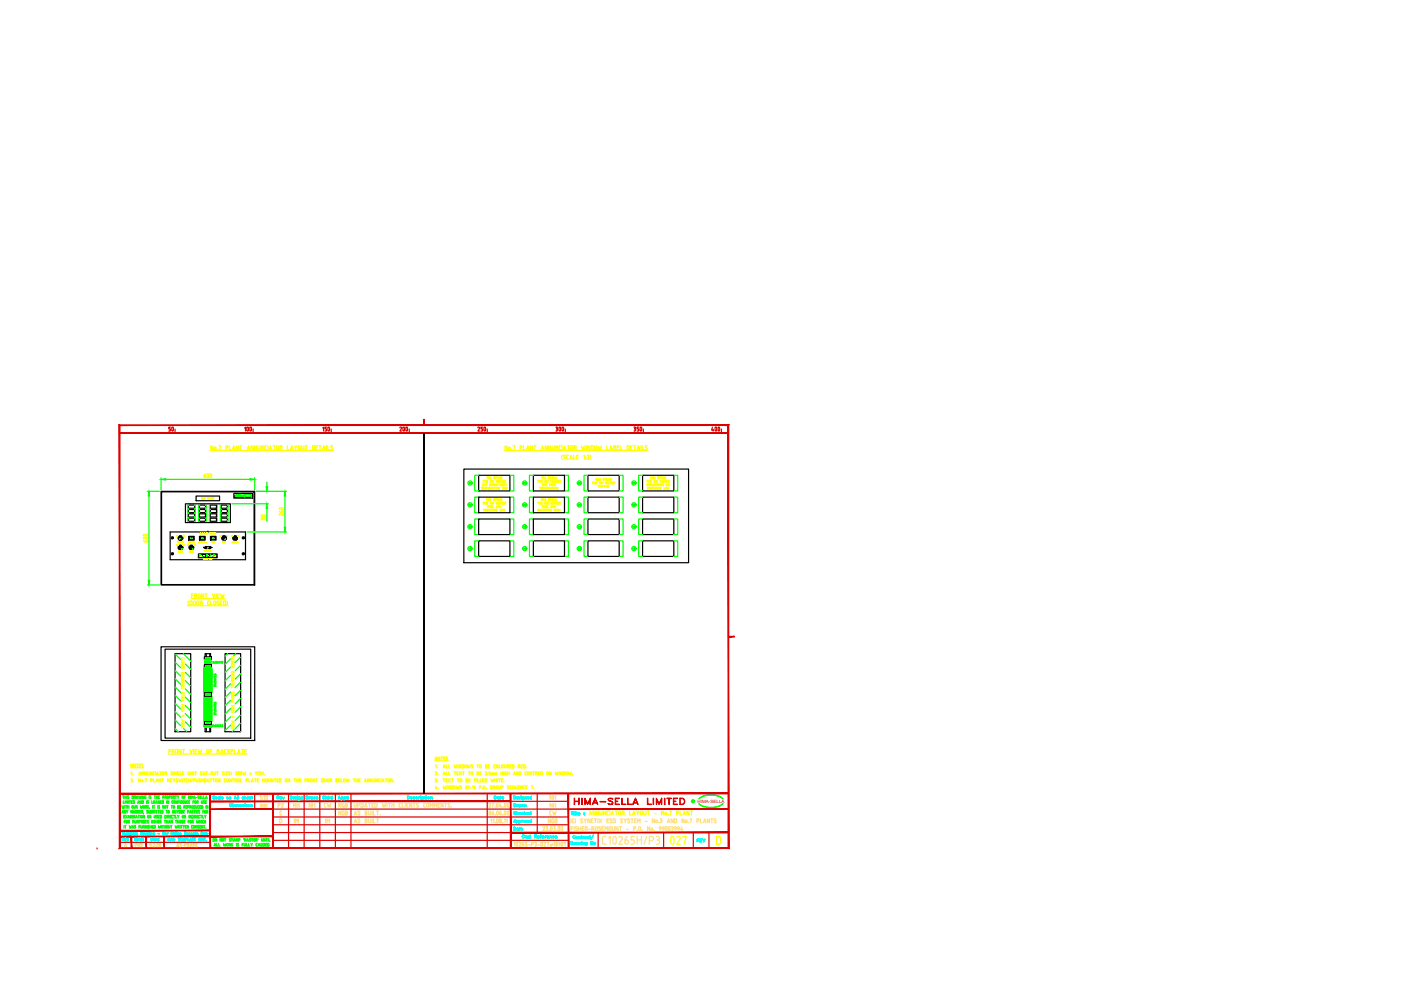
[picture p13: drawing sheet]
<svg xmlns="http://www.w3.org/2000/svg" width="297mm" height="210mm" viewBox="0 0 297 210" stroke-linecap="round" stroke-linejoin="round" font-family="sans-serif">
<defs><g id="words">
<text font-size="8.4" fill="#ffdf7f" x="137.2" y="181.7">027</text>
<g font-size="5.7" fill="#d00">
<text x="33.5" y="93.5">50</text>
<text x="82.5" y="93.5">200</text>
<text x="148.9" y="93.5">400</text>
</g>
<g font-size="5.7" fill="#ff0">
<text x="49.4" y="93.5">100</text>
<text x="66.7" y="93.5">150</text>
<text x="99.8" y="93.5">250</text>
<text x="115.7" y="93.5">300</text>
<text x="133" y="93.5">350</text>
<text x="58.2" y="112.5" transform="rotate(-90 58.2 112.5)">80</text>
<text x="62.1" y="111.1" transform="rotate(-90 62.1 111.1)">260</text>
</g>
<text font-size="5.7" fill="#0f0" x="40.9" y="103.4">600</text>
<text font-size="5.3" fill="#ff0" x="33.2" y="117.5" transform="rotate(-90 33.2 117.5)">600</text>
<g font-size="4" fill="#ffdf7f">
<text x="61.4" y="172.5" transform="rotate(-90 61.4 172.5)">P2</text>
<text x="61.4" y="172.5">NH</text>
<text x="64.6" y="172.5">NH</text>
<text x="67.7" y="172.5">CW</text>
</g>
<g font-size="3.5" fill="#ff0">
<text x="26.8" y="166.9">2.</text>
<text x="91.4" y="165.5">2.</text>
<text x="91.4" y="168.6">4.</text>
</g>
<g font-size="3.5" fill="#ffdf7f">
<text x="54.3" y="172.5">mm</text>
<text x="70.9" y="173.9">NGB</text>
<text x="115.7" y="170.7">NH</text>
<text x="115.7" y="173.9">CW</text>
<text x="61.4" y="175.7">IM</text>
<text x="68.1" y="175.7">IM</text>
<text x="115.4" y="175.7">NGB</text>
</g>
<g font-size="3.5" fill="#0ff">
<text x="146.8" y="179.9">REV</text>
<text x="25.4" y="180.6">A</text>
</g>
<g font-size="3.1" fill="#0f0">
<text x="98.4" y="103.7">01</text>
<text x="110.1" y="103.7">02</text>
<text x="121.7" y="103.7">03</text>
<text x="135.8" y="103.7" transform="rotate(-90 135.8 103.7)">04</text>
<text x="98.4" y="113.2">09</text>
<text x="110.1" y="113.2">10</text>
<text x="121.7" y="113.2">11</text>
<text x="135.8" y="113.2" transform="rotate(-90 135.8 113.2)">12</text>
<text x="98.4" y="117.8">13</text>
<text x="110.1" y="117.8">14</text>
<text x="121.7" y="117.8">15</text>
<text x="135.8" y="117.8" transform="rotate(-90 135.8 117.8)">16</text>
</g>
<g font-size="3.1" fill="#ff0">
<text x="49" y="115.7">AM</text>
<text x="29.3" y="165.5" transform="rotate(-90 29.3 165.5)">1.</text>
<text x="91.4" y="166.9">3.</text>
<text x="93.8" y="164" transform="rotate(-90 93.8 164)">1.</text>
</g>
<g font-size="2.6" fill="#0f0">
<text x="98.4" y="108.3">05</text>
<text x="110.1" y="108.3">06</text>
<text x="121.7" y="108.3">07</text>
<text x="133.3" y="108.3">08</text>
<text x="37.4" y="117.5">AN</text>
<text x="43" y="118.9">AT</text>
<text x="44.1" y="115.4">AJ</text>
</g>
<g font-size="2.6" fill="#ff0">
<text x="37" y="115.4">AF</text>
<text x="42" y="117.5" transform="rotate(-90 42 117.5)">AP</text>
<text x="42" y="115.4">AH</text>
<text x="49" y="115.7" transform="rotate(-90 49 115.7)">AL</text>
</g>
<g font-size="2.6">
<text x="39.5" y="115.4">AG</text>
<text x="49.4" y="115" transform="rotate(-90 49.4 115)">ON</text>
</g>
<text font-size=".9" fill="#d00" x="147.9" y="170.2">HIMA-SELLA</text>
<text font-size=".2" fill="#0f0" x="51.7" y="105.2">HIMA-SELLA</text>
</g></defs>
<!-- layer: 00-DRG_FRAME -->
<g fill="none" stroke="#d00" stroke-width=".25">
<path d="M20.6 180h.1M25.4 178.6h19.2M54 168.2v3.3M57.9 171.5h62.6M57.9 173.2h62.6M57.9 174.9h62.6M57.9 176.5h50.4M57.9 178.2h62.6M61.2 168.2v11.6M64.5 168.2v11.6M67.8 168.2v11.6M71.1 168.2v11.6"/>
<path d="M74.4 168.2v11.6M103.3 168.2v11.6M108.3 169.9h12.2M113.9 168.2v8.3M121.8 169.2v1.4zM121.8 169.9h.9M122.7 169.2l.1 1.4zM123.3 169.2l.1 1.4zM124 169.2l.6 1.2 .6-1.2v1.4l-.1-1-.5 1-.5-1-.1 1zM125.7 170.3h.9M125.8 170.2h.7M126.2 169.2l.6 1.4-.6-1.2-.6 1.2z"/>
<path d="M126.8 176.5v3.3M127.2 169.9l1.2 .1zM128.9 169.4l.4-.2 .6 .2-.3-.1-.6 .1 .1 .3 .8 .4v.3l-.3 .2-.7-.2 .4 .1 .6-.1-.1-.3-.7-.4zM130.5 169.2h.8l-.8 .1v1.2l.8 .1h-.8zM130.5 169.9h.5h-.5M131.8 169.2l.1 1.3 .8 .1h-.9zM133.1 169.2v1.3l.8 .1h-.8zM134.3 170.3h.9M134.4 170.2h.7M134.7 169.2l.6 1.4-.6-1.2-.6 1.2zM137.3 169.2v1.3l.8 .1h-.8zM138.5 169.2l.1 1.4z"/>
<path d="M139.2 169.2l.5 1.2 .6-1.2v1.4l-.1-1-.5 1-.5-1v1zM140.9 169.2l.1 1.4zM141.4 169.2l.9 .1zM141.8 169.3v1.3l.1-1.3M142.8 169.2h.8l-.8 .1v1.2l.8 .1h-.8zM142.8 169.9h.5h-.5M144.2 169.2h.5a.69 .69 0 0 1 .5 .7 .69 .69 0 0 1-.5 .7h-.5zM144.2 169.3h.5a.62 .62 0 0 1 .4 .6 .62 .62 0 0 1-.4 .6h-.5z"/>
</g>
<g fill="none" stroke="#0ff" stroke-width=".25">
<path d="M25.8 176.4h.3zM26 176.4v.6v-.6M27.9 176.4l.1 .6zM28.7 176.4v.6zM29.5 177.7l.4 .1zM29.7 177.8v.5v-.5M29.9 176.4l.3 .1-.1 .2h-.2l.2-.1-.2-.2v.6zM30 176.7l.2 .3zM30 177.7v.6zM30 178h.4M30.3 176.8l.3-.1-.3 .1 .1 .2 .2-.1a.17 .17 0 0 1-.2 .1 .17 .17 0 0 1 0-.3 .17 .17 0 0 1 .2 0l-.3 .1M30.4 177.7v.6z"/>
<path d="M30.7 176.6l.2 .3 .1-.3-.1 .4zM31.2 176.4h.1M31.2 176.6v.4zM31.4 176.9v.1M31.4 176.9h.2M31.4 176.7l.2 .2h-.2M31.4 176.8l.2-.1-.1-.1-.1 .1 .2 .2M31.6 176.8v.2M31.8 176.4h.1M31.8 176.6v.4zM32 177.7a.3 .3 0 0 1 .4 .3 .3 .3 0 0 1-.4 .3zM32 177.8a.27 .27 0 0 1 .3 .2 .27 .27 0 0 1-.3 .3"/>
<path d="M32.5 176.6v.4zM32.5 178.2h.4M32.6 176.6h.1l.1 .4-.1-.3h-.2zM32.7 177.7l.2 .6-.2-.5-.2 .5zM33 177.7l.3 .1zM33.2 177.8v.5v-.5M33.5 176.7l.4 .1zM33.5 177.7l.3 .1zM33.5 177.7v.6h.3h-.3M33.5 178h.2h-.2M34.6 176.4h.2h-.2v.6zM34.6 176.7h.1z"/>
<path d="M35.5 176.6v.4zM35.5 176.7l.2-.1zM35.7 177.8l.2-.1 .1 .2-.1-.1a.26 .26 0 0 0-.3 .2 .26 .26 0 0 0 .3 .3l.1-.1a.2 .2 0 0 1-.2 .1 .2 .2 0 0 1-.2-.2zM36.2 178.2h.3M36.4 177.7l.1 .6-.1-.5-.3 .5zM36.7 177.7a.31 .31 0 0 1 .3 .2 .31 .31 0 0 1-.1 .4h-.2zM36.7 177.8a.27 .27 0 0 1 .3 .2 .27 .27 0 0 1-.3 .3zM36.8 176.6h.2zM36.9 176.4v.6v-.5M37.1 176.6h.2zM37.3 176.4l-.1 .6v-.5M37.5 176.4h.1"/>
<path d="M37.5 176.6v.4zM37.7 177.7l.3 .1zM37.7 176.7h.3l-.3 .1 .2 .2h-.1zM37.9 177.8v.5zM38.1 176.8h.3v-.1h-.2v.2h.2a.17 .17 0 0 1-.2 .1 .17 .17 0 0 1 0-.3 .17 .17 0 0 1 .2 0l-.3 .1M38.2 177.7l.3 .1zM38.2 177.7v.6h.3h-.3M38.2 178h.2h-.2M38.7 177.7l.2 .5 .2-.5v.6v-.4l-.2 .4-.2-.4v.4zM39.1 176.4l.3 .1v.2h-.3l.3-.1-.3-.2v.6zM39.2 176.7l.2 .3-.1-.3M39.3 178h.3v-.2h-.3v.5v-.6l.3 .1v.2h-.3"/>
<path d="M39.6 176.8l.2-.1a.17 .17 0 0 0-.2 .1 .17 .17 0 0 0 .1 .2l.1-.1a.17 .17 0 0 1-.2 .1 .17 .17 0 0 1 0-.3 .17 .17 0 0 1 .2 0l-.2 .1M39.8 177.7v.6h.3h-.3zM40.1 176.6l.2 .1-.3 .1 .2 .2a.19 .19 0 0 1-.2-.1 .19 .19 0 0 1 .1-.3zM40.2 178.2h.4M40.4 177.7l.2 .6-.2-.5-.2 .5zM40.7 177.7l.3 .1zM40.9 177.8v.5zM40.9 176.6v.4zM40.9 176.7l.2-.1zM41.2 177.7h.3l-.3 .1v.5h.3h-.3zM41.2 178h.2h-.2M41.5 176.4v.6z"/>
<path d="M41.7 176.9v.1M41.7 176.7l.2-.1-.2 .1 .2 .2M41.7 176.9h.2M41.7 176.7l.3 .2h-.3M41.7 176.6v.2M41.9 176.8v.2M42.2 178h.3v-.2h-.3v.5v-.6l.3 .1v.2h-.3M42.4 178l.2 .3-.2-.3M42.7 177.7l.3 .1zM42.7 177.7v.6h.3h-.3M42.7 178h.2h-.2M43.2 176.6v.4z"/>
<path d="M43.2 176.7l.2-.1 .1 .4-.1-.3zM43.2 177.7h.3l-.3 .1v.5zM43.2 178h.2h-.2M43.7 176.4v.6zM43.7 178.2h.1M43.7 178.3h.1M44 176.9l-.2-.3 .2 .4M44.1 176.6l-.2 .6zM45.2 168.8h.3h-.3l.3 .4-.1 .2-.3-.1h.4l-.3-.3zM45.7 169h.2a.16 .16 0 0 0-.2 .1 .16 .16 0 0 0 .1 .2 .16 .16 0 0 0 .2 0 .2 .2 0 0 1-.3 0 .2 .2 0 0 1 0-.3zM46.5 169v.4zM46.7 168.8l.1 .6z"/>
<path d="M47 169.2h.3l-.1-.2a.16 .16 0 0 0-.2 .1 .16 .16 0 0 0 .1 .2 .16 .16 0 0 0 .2 0 .17 .17 0 0 1-.3 0 .17 .17 0 0 1 0-.3 .18 .18 0 0 1 .3 .2h-.3M48.6 169v.4zM48.6 169.1l.3-.1v.4v-.4zM48.8 170.4a.33 .33 0 0 1 .3 .3 .33 .33 0 0 1-.3 .4zM48.8 170.4a.3 .3 0 0 1 .3 .3 .3 .3 0 0 1-.3 .3M49.3 170.4h.1M49.3 170.6v.5zM49.6 170.6v.5zM49.7 170.7h.2v.4v-.4h-.3zM49.7 169.2h.3M49.9 168.8l.2 .6-.2-.6-.3 .6zM50 170.6l.2 .1v.4v-.4h-.3z"/>
<path d="M50.3 169.3v.1M50.4 170.8h.3v-.1a.16 .16 0 0 0-.3 0 .16 .16 0 0 0 .1 .3 .16 .16 0 0 0 .2-.1 .17 .17 0 0 1-.3 .1 .17 .17 0 0 1 .1-.3 .17 .17 0 0 1 .2 .1h-.3M50.5 169v.4M50.6 169.2l-.2-.2 .2-.2h-.3h.3l-.2 .2a.19 .19 0 0 1 .2 .2 .19 .19 0 0 1-.2 .2 .19 .19 0 0 1-.2-.1h.1M50.6 169.2l-.2 .2-.1-.1M50.9 170.6v.5zM50.9 170.7h.3v.4v-.4zM51.4 169.3h.2M51.4 169.1l.3 .2-.3 .1M51.4 169h.2M51.4 169v.1M51.5 170.7l.2 .2-.1 .2-.2-.1h.3v-.1l-.3-.2h.3l-.2 .1"/>
<path d="M51.6 169l-.2 .1 .2 .1M51.6 169.2v.2M51.8 168.8l.1 .6zM51.9 169.1l.2-.1 .1 .4-.1-.4zM51.9 170.4h.1M51.9 170.6l.1 .5zM52.4 169.2h.3l-.1-.2a.16 .16 0 0 0-.2 .1 .16 .16 0 0 0 .1 .2 .16 .16 0 0 0 .2 0 .16 .16 0 0 1-.3 0 .16 .16 0 0 1 .1-.2 .16 .16 0 0 1 .2 .1h-.3M52.7 170.6v.5zM52.7 170.7l.2-.1 .1 .5v-.4zM52.9 169.2l.3-.1a.17 .17 0 0 0-.3 0 .17 .17 0 0 0 0 .2 .17 .17 0 0 0 .2 0h.1a.16 .16 0 0 1-.3 0 .16 .16 0 0 1 0-.2 .16 .16 0 0 1 .3 .1h-.3M72.9 169v.6zM73 169a.2 .2 0 0 1 .3 .2 .21 .21 0 0 1-.4 .1l.2 .1 .1-.2v-.1z"/>
<path d="M73.5 169l.3 .1h-.3v.2h.3a.21 .21 0 0 1-.3 0 .21 .21 0 0 1 0-.3zM73.8 168.8v.6zM86.4 168.8h.2a.34 .34 0 0 1 .2 .3 .34 .34 0 0 1-.2 .3h-.2zM86.4 168.8h.3l.1 .2-.1 .3-.3 .1M87 169.2l.4-.1a.19 .19 0 0 0-.3 0 .19 .19 0 0 0 0 .2h.3a.2 .2 0 0 1-.3 .1 .2 .2 0 0 1-.1-.3l.3-.1 .1 .1-.4 .1M87.6 169h.3M87.6 169v.1M87.9 169l-.3 .1 .3 .1v.2l-.3-.1 .2 .1 .1-.1-.3-.2M88.1 169.1l.3-.1 .1 .1-.1-.1a.2 .2 0 0 0-.3 .2 .2 .2 0 0 0 .3 .1h.1a.2 .2 0 0 1-.3 .1 .2 .2 0 0 1-.1-.3zM88.7 169v.4zM88.8 169.1l.2-.1-.3 .2zM89.1 168.8h.1z"/>
<path d="M89.2 168.8h.1M89.2 169v.4zM89.4 169l.1 .6zM89.5 169.1a.21 .21 0 0 1 .3-.1 .21 .21 0 0 1 0 .3 .21 .21 0 0 1-.3 0l.1 .1a.19 .19 0 0 0 .2-.2 .19 .19 0 0 0-.2-.2zM90 169h.2zM90.1 168.8v.6zM104.8 168.8h.2a.34 .34 0 0 1 .3 .3 .34 .34 0 0 1-.3 .3h-.2zM104.8 168.8l.4 .1-.1 .4-.3 .1zM105.5 169.1h.3l-.1-.1a.19 .19 0 0 0-.2 .2 .19 .19 0 0 0 .2 .2l.1-.1a.21 .21 0 0 1-.3 .1 .21 .21 0 0 1 0-.3zM105.8 169v.4zM106 169h.2zM106.1 168.8l.1 .6z"/>
<path d="M106.4 169.2h.4l-.1-.2a.21 .21 0 0 0-.3 .3 .2 .2 0 0 0 .4 0 .21 .21 0 0 1-.3 .1 .21 .21 0 0 1 0-.4 .21 .21 0 0 1 .3 .1l-.4 .1M109 174.2h.3M109 175.4a.34 .34 0 0 1 .4 .3 .34 .34 0 0 1-.4 .3zM109 170.4a.33 .33 0 0 1 .4 .3 .33 .33 0 0 1-.4 .4zM109 168.8a.33 .33 0 0 1 .4 .3 .33 .33 0 0 1-.4 .3zM109 175.4a.3 .3 0 0 1 .3 .3 .3 .3 0 0 1-.3 .3M109 172.1h.2l.2 .1-.2-.1a.28 .28 0 0 0-.2 .3 .28 .28 0 0 0 .3 .2h.1a.22 .22 0 0 1-.3 .1 .22 .22 0 0 1-.2-.2zM109 168.8a.3 .3 0 0 1 .3 .3 .3 .3 0 0 1-.3 .3M109 174.2h.2M109.1 173.7l.2 .7-.2-.6-.2 .6zM109.5 173.9v.7zM109.5 169.2h.3l-.1-.2-.2 .2 .3 .2a.19 .19 0 0 1-.3-.1 .19 .19 0 0 1 .1-.3 .19 .19 0 0 1 .2 .1l-.3 .1"/>
<path d="M109.6 175.7l.2-.1-.2 .1v.1l.1 .2 .2-.1a.2 .2 0 0 1-.3 .1 .2 .2 0 0 1 0-.3zM109.6 172.1v.6zM109.6 170.6v.5zM109.6 172.4l.3-.1v.4l-.1-.4zM109.7 170.7l.1-.1-.2 .2zM109.9 175.6v.4zM110 173.9l.1 .7zM110 169.1l.3 .2-.3 .1 .3-.1M110 169h.3M110.1 174a.2 .2 0 0 1 .3 .2 .2 .2 0 0 1-.3 .1h.1l.1-.1v-.2zM110.1 169v.1M110.1 175.6h.2z"/>
<path d="M110.2 175.4v.6zM110.2 172.3h.2v.2h-.3h.3v-.2a.17 .17 0 0 0-.2 .1 .17 .17 0 0 0 0 .2 .17 .17 0 0 0 .2 0v.1a.22 .22 0 0 1-.3-.1 .22 .22 0 0 1 .1-.3zM110.2 169.2v.2M110.2 169l.1 .1M110.3 170.6v.5zM110.3 169.1h-.3l.3 .1M110.4 175.8h.3l-.1-.2a.19 .19 0 0 0-.2 .2 .19 .19 0 0 0 .2 .2l.1-.1a.17 .17 0 0 1-.2 0 .17 .17 0 0 1 0-.2 .17 .17 0 0 1 .3 .1h-.4M110.5 168.8h.1M110.5 170.6l.1 .4 .2-.4 .1 .4 .1-.4-.1 .5-.1-.4-.2 .4zM110.5 169v.4zM110.6 173.9v.5zM110.7 174l.1-.1-.2 .2z"/>
<path d="M110.7 172.3h.2a.17 .17 0 0 0-.2 .1 .17 .17 0 0 0 0 .2 .17 .17 0 0 0 .2 0v.1a.22 .22 0 0 1-.3-.1 .22 .22 0 0 1 .1-.3zM110.8 177.1l.2-.1 .2 .2a.22 .22 0 0 0-.3-.2 .22 .22 0 0 0-.1 .3v.1a.22 .22 0 0 0 .1 .2 .22 .22 0 0 0 .3-.1 .24 .24 0 0 1-.3 .2 .24 .24 0 0 1-.2-.3zM111 169v.5l-.2 .1 .2-.1zM111.2 172.1v.6zM111.2 172.6l.3-.3-.3 .3M111.2 170.6v.5zM111.2 170.7l.3-.1 .1 .5-.1-.4zM111.3 172.5l.2 .2-.2-.2M111.3 169v.4zM111.4 177.3h.3h-.1a.19 .19 0 0 0-.2 .2 .19 .19 0 0 0 .2 .1h.1a.21 .21 0 0 1-.3 0 .21 .21 0 0 1 0-.3zM111.4 173.9l.2 .4 .1-.4-.1 .5zM111.4 169h.2v.4v-.4l-.3 .1z"/>
<path d="M111.7 172.4l.2-.1 .1 .2h-.3h.3l-.2-.2a.2 .2 0 0 0-.1 .2 .2 .2 0 0 0 .2 .2l.1-.1a.2 .2 0 0 1-.3 .1 .2 .2 0 0 1 0-.3zM111.7 177.2l.1 .5zM111.9 169.2h.2l-.1-.2-.1 .2 .2 .2a.19 .19 0 0 1-.3-.1 .19 .19 0 0 1 .1-.3 .19 .19 0 0 1 .2 .1l-.2 .1M111.9 174.1h.2v-.1l-.2 .1 .2 .2a.19 .19 0 0 1-.2 0 .19 .19 0 0 1 0-.3 .19 .19 0 0 1 .3 0l-.3 .2M112 177.3h.4h-.1a.19 .19 0 0 0-.3 .2 .19 .19 0 0 0 .3 .1h.1a.21 .21 0 0 1-.3 0 .21 .21 0 0 1-.1-.3zM112.4 177v.7zM112.5 172.1l.1 .6zM112.6 168.8l.1 .6zM112.7 173.7v.7zM113.4 177.3h.3v-.2h-.3l-.1 .6v-.7l.4 .1v.2l-.3 .1M113.5 177.4l.2 .3zM113.9 177.4h.4l-.1-.1a.2 .2 0 0 0-.2 .2 .2 .2 0 0 0 .3 .1 .21 .21 0 0 1-.3 0 .21 .21 0 0 1 0-.3 .21 .21 0 0 1 .3 .1l-.4 .1"/>
<path d="M114.5 177.2l.2 .1zM114.6 177.1v.6v-.6l.2-.1-.2 .1M115 177.4h.3l-.1-.1a.19 .19 0 0 0-.2 .2 .19 .19 0 0 0 .2 .1h.1a.2 .2 0 0 1-.3 0 .2 .2 0 0 1 0-.3l.2-.1 .1 .2-.3 .1M115.5 177.2l.1 .5zM115.6 177.3l.2-.1-.2 .2zM116 177.4h.3a.19 .19 0 0 0-.3-.1 .19 .19 0 0 0 0 .3h.3a.2 .2 0 0 1-.3 0 .2 .2 0 0 1 0-.3l.2-.1 .1 .2-.3 .1M116.6 177.2v.5zM116.7 177.3h.2v.4v-.3h-.3zM117.2 177.3h.3h-.1a.2 .2 0 0 0-.2 .2 .2 .2 0 0 0 .3 .1 .22 .22 0 0 1-.3 0 .22 .22 0 0 1 0-.3zM117.7 177.4h.4l-.1-.1a.2 .2 0 0 0-.3 .2 .2 .2 0 0 0 .3 .1h.1a.2 .2 0 0 1-.4 0 .2 .2 0 0 1 0-.3l.3-.1 .1 .2-.4 .1M121.1 178.4h.2a.35 .35 0 0 1 .2 .4 .35 .35 0 0 1-.4 .3zM121.1 172.1l.4 .1z"/>
<path d="M121.1 178.4a.3 .3 0 0 1 .4 .3 .3 .3 0 0 1-.4 .3zM121.3 172.2v.6zM121.6 177.2l.2-.1 .1 .2-.1-.1a.28 .28 0 0 0-.3 .3 .28 .28 0 0 0 .4 .2v-.1a.22 .22 0 0 1-.2 .2 .22 .22 0 0 1-.2-.3zM121.7 172.1h.1M121.7 178.6v.5zM121.7 172.2h.1M121.7 172.4v.4zM121.8 178.6h.1l-.2 .2zM121.9 172.4h.2zM122 172.1v.7zM122.1 178.7h.3l-.1-.1a.19 .19 0 0 0-.2 .2 .19 .19 0 0 0 .2 .2h.1a.2 .2 0 0 1-.3 0 .2 .2 0 0 1 0-.3zM122.3 172.1l.1 .7z"/>
<path d="M122.4 178.6v.5zM122.6 172.5h.3v-.1a.19 .19 0 0 0-.3 .2 .19 .19 0 0 0 .3 .1 .19 .19 0 0 1-.3-.1 .19 .19 0 0 1 .1-.2 .19 .19 0 0 1 .2 .2h-.3M122.6 178.6l.1 .4 .2-.4 .1 .4 .1-.4-.1 .5-.1-.4-.2 .4zM122.7 177.3v.5zM122.7 177.5l.3-.1v.4v-.4zM123.2 177.3l.2 .1zM123.3 177.1v.7zM123.3 178.4h.1M123.3 178.6v.5zM123.6 177.3v.5zM123.6 178.6v.5zM123.7 177.4l.1-.1-.2 .2z"/>
<path d="M123.7 178.6h.2v.5v-.4h-.3zM123.8 172.4h.1zM123.8 172.7l.1 .1zM123.9 172.4h.1M123.9 172.7h.1M124.1 178.7h.3l-.1-.1a.19 .19 0 0 0-.2 .2 .19 .19 0 0 0 .2 .2h.1a.2 .2 0 0 1-.2 0 .2 .2 0 0 1-.1-.3zM124.3 177.3v.5zM124.4 178.6v.6l-.2 .1 .2-.1zM124.5 177.5h.3l-.2-.1a.2 .2 0 0 0-.1 .2 .2 .2 0 0 0 .2 .2l.1-.1a.2 .2 0 0 1-.3 0 .2 .2 0 0 1 0-.2zM125 177.3l.2 .1zM125.1 177.1v.7zM125.3 178.4l.4 .6v-.6v.7l-.4-.6v.6z"/>
<path d="M125.8 177l-.5 1z"/>
<circle cx="32.1" cy="176.8" r=".19"/>
<circle cx="32.1" cy="176.8" r=".16"/>
<circle cx="35.1" cy="176.8" r=".19"/>
<circle cx="35.1" cy="176.8" r=".16"/>
<circle cx="36.5" cy="176.7" r=".26"/>
<circle cx="36.5" cy="176.7" r=".23"/>
<circle cx="40.6" cy="176.8" r=".19"/>
<circle cx="40.6" cy="176.8" r=".16"/>
<circle cx="41.3" cy="176.8" r=".18"/>
<circle cx="42.8" cy="176.7" r=".26"/>
<circle cx="42.8" cy="176.7" r=".24"/>
<circle cx="46.3" cy="169.2" r=".19"/>
<circle cx="48.2" cy="169.2" r=".2"/>
<circle cx="48.2" cy="169.2" r=".18"/>
<circle cx="52.3" cy="170.8" r=".17"/>
<circle cx="52.3" cy="170.8" r=".21"/>
<circle cx="72.6" cy="169.2" r=".2"/>
<circle cx="109.7" cy="174.2" r=".2"/>
<circle cx="110.1" cy="170.8" r=".2"/>
<circle cx="110.9" cy="169.2" r=".2"/>
<circle cx="111.1" cy="174.1" r=".19"/>
<circle cx="111.1" cy="174.1" r=".21"/>
<circle cx="112.4" cy="172.5" r=".2"/>
<circle cx="112.4" cy="169.2" r=".2"/>
<circle cx="112.5" cy="174.2" r=".2"/>
<circle cx="122.3" cy="177.6" r=".21"/>
<circle cx="122.3" cy="177.6" r=".19"/>
<circle cx="124.1" cy="177.6" r=".2"/>
<circle cx="126.1" cy="178.8" r=".19"/>
<circle cx="126.1" cy="178.8" r=".2"/>
</g>
<g fill="#d00" stroke="#d00" stroke-width=".21">
<path d="M44.6 171.6h13.3v-.1zM44.6 171.5h13.3l-13.3 .1z"/>
<path d="M57.8 168.2v11.6h.2zM57.8 168.2h.2v11.6z"/>
<path d="M44.6 170h63.7v-.2zM44.6 169.8h63.7l-63.7 .2z"/>
<path d="M108.3 176.4v.2l46.1-.2zM108.3 176.6l46.1-.2v.2z"/>
<path d="M108.2 168.2l.2 11.6v-11.6zM108.2 168.2l.2 11.6h-.2z"/>
<path d="M120.4 168.2v11.6h.2zM120.4 168.2h.2v11.6z"/>
<path d="M120.5 171.6h33.9v-.1zM120.5 171.5h33.9l-33.9 .1z"/>
<path d="M25.4 168.3h129v-.1zM25.4 168.2h129l-129 .1z"/>
<path d="M25.4 91.7v.2l129-.2zM25.4 91.9l129-.2v.2z"/>
<path d="M154.4 134.9v.2l1.3-.2zM154.4 135.1l1.3-.2v.2z"/>
<path d="M25.3 179.9l129.1-.2h-129zM25.3 179.9l129.1-.2 .1 .2zM154.4 90.2v89.5l.1 .2zM154.4 90.2l.1-.1v89.8zM25.4 90.2h129l.1-.1zM25.3 90.1h129.2l-129.1 .1zM25.3 90.1l.1 89.6v-89.5zM25.3 90.1l.1 89.6-.1 .2z"/>
<path d="M44.6 177.4h13.3v-.1zM44.6 177.3h13.3l-13.3 .1z"/>
<path d="M44.5 168.2v11.6h.1zM44.5 168.2h.1v11.6z"/>
<path d="M25.4 176v.2l19.2-.2zM25.4 176.2l19.2-.2v.2z"/>
<path d="M25.4 177.3v.1l19.2-.1zM25.4 177.4l19.2-.1v.1z"/>
<path d="M34.7 177.3v2.5h.2zM34.7 177.3h.2v2.5z"/>
<path d="M30.9 177.3v2.5h.2zM30.9 177.3h.2v2.5z"/>
</g>
<g fill="none" stroke="#0f0" stroke-width=".25">
<path d="M25.9 170.8l.1 .6 .1-.4 .1 .4 .1-.6M25.9 172.4l.1-.6 .2 .6M25.9 172.3h.2M26 168.8h.3M26.1 169.8v.5h.3M26.1 168.8v.5M26.2 173.1h.2M26.3 175v.6M26.3 174.2h.3M26.4 175h.3M26.5 168.8v.5M26.5 170.8v.6"/>
<path d="M26.5 172.9h-.3v.6h.3M26.5 169h.2M26.5 169.8v.5M26.6 174h-.3v.5M26.6 175v.6M26.6 171.8v.6l-.3-.6v.6M26.6 170.8h.3M26.6 172.9l.4 .6M26.7 170.3v-.5l.2 .3 .1-.3v.5M26.7 168.8v.5M26.7 174.4l.2 .1 .1-.1M26.7 174.4l.2-.5 .1 .5"/>
<path d="M26.8 170.8v.6M26.8 171.8l.2 .6M26.9 168.8v.5M27 172.9l-.4 .6M27.1 170.8v.6M27.1 171.1h.2M27.1 171.8l-.1 .3M27.1 169l.2 .2-.2 .1M27.1 173.5l.2-.6 .2 .6M27.2 173.3h.2M27.2 174.3l.3 .2M27.2 169.8v.5"/>
<path d="M27.3 173.9l.2 .2-.2 .2M27.3 168.8h-.2v.2M27.3 170.8v.6M27.3 174h-.1v.5M27.4 169.8h.3M27.4 175l.1 .6 .1-.4 .1 .4 .2-.6M27.5 169.8v.5M27.7 173.5v-.6l.1 .3 .2-.3v.6M27.8 172.4v-.6l.1 .4 .2-.4v.6M27.8 170h.2M28 171l.1-.2 .1 .2M28 171l.1 .4 .1-.4"/>
<path d="M28 175.6l.2-.6 .1 .6M28.1 169.8h-.3v.5h.3M28.1 175.4h.2M28.1 172.9v.6M28.1 174.3h.2M28.2 168.8l.1 .1-.1 .4M28.2 168.8h-.2v.5h.2M28.2 172.4l.2-.6 .2 .6M28.3 173.9l.1 .2-.1 .2M28.3 174h-.2v.5M28.3 172.3h.2M28.4 169.8l.1 .1-.1 .4"/>
<path d="M28.4 169.8h-.2v.5h.2M28.4 170.8l.2 .6 .1-.6M28.5 169.1l.2 .2M28.5 175.5l.1 .1M28.5 175.1h.3M28.5 175.1l.3 .3-.1 .2M28.6 174.4l.1 .1 .2-.1M28.6 168.7l.1 .2-.1 .2M28.6 168.8h-.1v.5M28.6 172.9v.6l-.3-.6v.6M28.6 174v.4M28.8 173.5l.1-.6 .2 .6"/>
<path d="M28.8 173.3h.2M28.9 171.1h.1M28.9 174v.4M28.9 169.3l.2-.5 .1 .5M29 169.2h.2M29 171.1l.1-.2-.2-.1v.6M29 171.8v.6l-.2-.6v.6M29 171.1l.1 .3M29 174.3h.2M29.2 170.3l.1-.5 .2 .5M29.2 174.3l.1-.3h-.3v.5M29.2 174.3l.1 .2"/>
<path d="M29.2 170.2h.2M29.3 172.9h.3M29.4 168.8l.1 .5 .1-.4 .1 .4 .2-.5M29.4 172.9v.6M29.4 171.8v.6l-.2-.6v.6M29.4 175.3h.3M29.5 174.3l.2-.1v-.2h-.2v.5M29.6 172.1h.2M29.7 175h-.3v.6M29.7 172.9v.6M29.8 170.8l.1 .6 .1-.4 .1 .4 .1-.6M29.8 171.8h-.2v.6h.2"/>
<path d="M29.9 175l.1 .6 .1-.6M29.9 172.9l.3 .2-.2 .3zM29.9 174.4l.2 .1 .1-.1M30 169.8v.5l-.3-.5v.5M30 174.4l.1-.5 .1 .5M30 172.2l.2-.1v-.2l-.2-.1v.6M30 168.8v.5M30.1 172.2l.2 .2M30.3 169.8l.1 .1-.1 .4M30.3 169.8h-.2v.5h.2M30.3 175.3h.2v-.2l-.2-.1v.6M30.4 171l.1-.2 .1 .2"/>
<path d="M30.4 171l.1 .4 .1-.4M30.4 172.4v.2M30.5 175.3l.1 .3M30.5 168.8v.5l-.3-.5v.5M30.6 172.9v.6l-.3-.6v.6M30.6 174h-.2l.2 .4-.2 .1M30.8 171.1h.2M30.8 174.2h.2M30.9 168.8l-.3 .1 .1 .3 .2 .1-.1-.3M30.9 171.1l.1-.2-.2-.1v.6M31 171.1l.1 .3M31 174h-.2v.5h.2"/>
<path d="M31 175v.6l-.3-.6v.6M31.1 169.8v.5M31.1 172.4h.1M31.2 175v.6M31.2 170.3h.2M31.2 170.8v.6M31.3 172.9l.3 .2-.2 .3zM31.3 171l.2 .4M31.3 171.9h-.2l.2 .3-.1 .2M31.4 175.5l.1 .1M31.4 174.3v.2h-.2M31.4 170.1v.2"/>
<path d="M31.5 174h-.3l.2 .3M31.5 169.8l-.2 .1 .2 .2M31.5 170.8l-.3 .3M31.5 171.8v.5M31.6 175.3l-.1 .3M31.6 175.1h-.2l.2 .2M31.6 168.8v.5M31.7 171.4h.1M31.8 173.2l.2 .3M31.8 171.8l-.1 .6-.2-.1M31.8 175v.6M31.8 175.3h.3"/>
<path d="M31.8 169l.2 .2-.2 .1M31.9 172.9l.1 .1-.1 .2M31.9 172.9h-.1v.6M31.9 172.1h.2M32 168.8h-.2v.2M32.1 175v.6M32.1 171.8l.1 .2-.1 .1M32.1 172.1l.1 .2-.1 .1M32.1 171.8h-.2v.6h.2M32.1 174.4l.2 .1 .1-.1M32.1 174.4l.2-.5 .1 .5M32.2 169.8v.5h.2"/>
<path d="M32.2 175.3h.2M32.3 170.8v.6M32.4 172.4v-.6l.1 .4 .2-.4v.6M32.5 175h-.3v.6h.3M32.5 170.8h.3M32.6 169.9l.1-.1 .2 .1-.1 .4-.2-.1M32.6 169.9v.3M32.6 174h.3M32.7 170.8v.6M32.7 172.9l.1 .5 .2-.5M32.7 168.8h.3M32.7 174v.5"/>
<path d="M32.8 175.6l.1-.5-.3-.1v.6h.2M32.8 168.8v.5M32.9 171.8v.6M33 170.3l.2-.5 .2 .5M33 174v.5M33 171.8h.3M33 174.2h.3M33.1 170.2h.2M33.2 168.8v.5M33.2 169h.2M33.2 171.8v.6M33.2 173.1l.1 .1"/>
<path d="M33.3 174v.5M33.3 173.2v.2h-.2M33.4 172.9h-.2v.2M33.4 168.8v.5M33.5 170.8v.6M33.5 171.8h.2M33.5 174.2h.2M33.6 173.1h.1M33.6 171.3l.1 .1M33.6 175l.1 .6 .1-.4 .1 .4 .1-.6M33.6 169h.2M33.6 171.8v.6"/>
<path d="M33.7 174h-.2v.5h.2M33.8 169.8v.5l-.3-.5v.5M33.8 172.9h-.2v.6h.2M33.8 168.8h-.2v.5h.2M33.8 170.8l-.2 .1 .2 .3-.1 .2M33.9 174.3l.2-.1v-.2h-.2v.5M33.9 172.1h.2M34 172.9l.3 .1-.2 .4-.1 .1zM34 170h.1M34.1 174.3l.1 .2M34.1 171.8h-.2v.6h.2M34.2 169.8h-.2v.5h.2"/>
<path d="M34.2 175v.6M34.4 175h.3M34.4 172.4l.2-.4-.3-.2v.6h.1M34.5 175v.6M34.5 170.3l.2-.4-.3-.1v.5h.2M34.6 168.7l.1 .3-.2 .1M34.6 168.8h-.1v.5M34.8 170.8v.6l-.3-.6v.6M34.8 175v.6M34.8 175.3h.3M34.8 174h.3M34.9 171l.2 .4 .1-.4"/>
<path d="M34.9 171l.2-.2 .1 .2M34.9 172.9l.3 .1-.1 .4-.2 .1zM35 174v.5M35.1 168.7l.1 .3-.2 .1M35.1 168.8h-.1v.5M35.1 175v.6M35.1 169.1l.1 .2M35.2 171.8h.3M35.3 174v.5M35.3 174.2h.3M35.3 175.1l.3 .1-.2 .4-.1-.2zM35.3 169.8v.5"/>
<path d="M35.4 171.8v.6M35.4 172.9v.6M35.4 170.8h.3M35.4 168.9l.1 .4 .2-.4M35.4 168.9l.1-.2 .2 .2M35.5 170.8v.6M35.5 173.2h.3v-.3h-.3v.6M35.6 174v.5M35.6 172.3l.2 .1 .1-.1M35.6 172l.2-.2 .1 .2M35.7 172v.3M35.7 173.2l.1 .3"/>
<path d="M35.7 174.5l.2-.5 .2 .5M35.7 175l.2 .6 .1-.6M35.8 169.8v.5l-.3-.5v.5M35.8 174.4h.2M35.9 172v.3M36 168.7l.1 .3-.2 .1M36 168.8h-.1v.5M36 173.1h.2M36.2 175h.3M36.2 172.9h-.2v.6h.2M36.3 169h.2M36.3 170.8h.3"/>
<path d="M36.3 175v.6M36.4 173.3l.1 .1M36.4 173v.3M36.4 170.8v.6M36.5 172.9l-.1 .1M36.5 172.9h.1M36.5 173.5h.1M36.5 168.8h-.2v.5h.2M36.5 174v.5l-.3-.5v.5M36.6 170.3h.1M36.6 171.9l.2 .1-.1 .4-.1-.1zM36.7 169.8l-.2 .1 .1 .4"/>
<path d="M36.7 169.1h.1M36.7 171l.2 .4 .1-.4M36.7 171l.2-.2 .1 .2M36.8 172.9h.3M36.8 168.7l.2 .2-.2 .2M36.8 168.8h-.1v.5M36.9 169.1l.1 .2M36.9 172.9v.6M37 171.8l.1 .6 .2-.6M37.1 169.9l-.2-.1-.1 .4 .2 .1 .1-.1M37.1 175l.1 .6 .2-.4 .1 .4 .1-.6M37.1 169.9v.3"/>
<path d="M37.2 168.8h.2M37.2 174h.3M37.2 172.9v.6h.3M37.3 168.8v.5M37.3 174v.5M37.5 171.8h.2M37.6 169.8v.5l-.3-.5v.5M37.6 171.8v.6M37.6 168.8l.2 .5M37.6 172.9l.2 .6M37.7 170.8l.2 .1-.1 .5h-.1zM37.7 174v.5"/>
<path d="M37.7 171.1h.1M37.7 174.2h.2M37.7 170h.3M37.7 175.3h.2M37.9 172.4h.1M37.9 175.3l.1-.2-.3-.1v.6M37.9 175.3l.1 .3M37.9 172.1l.2 .1-.1 .2M37.9 174v.5M37.9 168.8l-.1 .2M38 172.9l-.2 .2M38 169.8h-.3v.5"/>
<path d="M38.1 171.1h.2M38.1 174.4l.1 .1 .2-.1M38.1 174.4l.1-.5 .2 .5M38.1 171.9h-.2v.2M38.1 169.8v.5M38.2 175v.6M38.3 171.8v.6M38.3 170.8h-.2v.6h.2M38.4 175h.3M38.5 170.3l.1-.4-.3-.1v.5h.2M38.5 175v.6M38.6 171.8l.1 .2-.1 .4"/>
<path d="M38.6 168.9l.2 .4 .1-.4M38.6 168.9l.2-.2 .1 .2M38.6 171.8h-.2v.6h.2M38.6 174.2l.2 .2-.3 .1M38.7 172.9l.2 .2-.1 .3zM38.8 170h.1M38.8 174h-.2v.2M38.8 175h.3M38.9 172.1h.1M39 175v.6M39 171.1h.1M39 174.2h.1"/>
<path d="M39 169.8h-.2v.5h.2M39.1 169h.2M39.1 173.2h.2v-.3h-.2v.6M39.1 171.1l.1-.2-.2-.1v.6M39.1 171.8h-.2v.6h.2M39.1 171.1l.1 .3M39.2 174h-.2v.5h.2M39.3 173.2l.1 .3M39.3 175.3h.1M39.3 168.8h-.2v.5M39.4 171.1h.2M39.4 169.8v.5l-.2-.5v.5"/>
<path d="M39.5 175h-.2v.6h.2M39.6 170.8h-.2v.6h.2M39.7 170.3h.1M39.8 172.2l.2-.1v-.2l-.2-.1v.6M39.8 171.1h.2v-.2l-.2-.1v.6M39.8 169.8h-.2l.1 .5M39.9 174.2h.2M39.9 175v.6l-.2-.6v.6M40 168.8v.5M40 169h.2M40 170h.2M40.1 172.9v.6"/>
<path d="M40.1 174h-.2v.5M40.2 172.4l.2-.6 .1 .6M40.2 169.8h-.2v.5h.2M40.2 171.1h.2v-.2l-.2-.1v.6M40.2 168.8v.5M40.2 172.3h.3M40.3 174.4l.1 .1 .1-.1M40.3 174.4l.1-.5 .2 .5M40.4 171.1l.1 .3M40.4 168.8v.5M40.5 172.9v.6l-.3-.6v.6M40.6 169.3v-.5l.2 .3 .1-.3v.5"/>
<path d="M40.6 171l.2 .4 .1-.4M40.6 171l.2-.2 .1 .2M40.7 172.9l.2 .1-.1 .4-.1 .1zM40.7 172.2h.1M40.7 174.3l.2-.1v-.2h-.2v.5M40.7 175.6h.2M40.8 172.2l.1-.3-.2-.1v.6M40.8 172.2l.1 .2M40.9 175l-.3 .1 .1 .5M40.9 170h.2M40.9 174.3l.1 .2M41 175.1l.3 .1-.2 .4-.1-.2z"/>
<path d="M41.1 169.3l.2-.5 .1 .5M41.1 170.8l.3 .1-.1 .5h-.2zM41.1 172.9v.6M41.1 171.8h.3M41.1 169.8h-.2v.5M41.1 169.2h.3M41.3 171.8v.6M41.3 173.2l.3 .3M41.3 169.8l.3 .1-.2 .4-.1-.1zM41.4 172.9l.2 .1-.2 .2M41.4 172.9h-.1v.6M41.5 170.8l.2 .6 .1-.6"/>
<path d="M41.6 171.8v.6M41.6 169.1h.2M41.7 174l.1 .5 .1-.3 .1 .3 .1-.5M41.7 172.1h.2M41.7 173.1h.2M41.7 170.1l.3-.1v-.2h-.3v.5M41.7 175v.6l-.2-.6v.6M41.9 175.5l.1 .1M41.9 170.1l.1 .2M41.9 171.2l.2 .2M41.9 171.8h-.2v.6h.2M42 172.9h-.3v.6h.3"/>
<path d="M42 170.9v.4M42 169.3h.1M42 175.3l.1 .1-.1 .2M42 168.8h.2M42 168.8v.2M42 169l.2 .1-.1 .2M42.1 170.8l-.2 .1M42.1 170.8h.1M42.1 171.4h.1M42.1 172.4h.1M42.1 173.3l.3 .2M42.1 173v.3"/>
<path d="M42.2 175.1h-.3l.1 .1M42.3 174v.5M42.3 174.2h.3M42.3 171.9h-.2l.2 .3-.1 .2M42.3 171.1h.2M42.3 175.3h.2M42.4 172.9l-.3 .1M42.4 169h.2M42.5 172.9h.3M42.6 170.8h-.3v.6h.3M42.6 174v.5M42.6 175h-.3v.6h.3"/>
<path d="M42.6 168.8h-.2v.5h.2M42.7 172.9v.6M42.7 169.8l.1 .5 .2-.5M42.7 170.8l.3 .1-.1 .5h-.2zM42.7 174v.5M42.8 168.8v.5h.2M43 172.9v.6h.2M43 172.1h.2M43 175v.6l-.3-.6v.6M43.1 170.3h.2M43.1 174l-.2 .1v.4h.2M43.2 169.8h.2"/>
<path d="M43.2 169.8l.2 .4-.1 .1M43.2 168.8v.5h.2M43.2 175h.3M43.2 171.8h-.2v.6M43.3 174v.5M43.3 175v.6M43.3 174.2h.3M43.4 172.9l.1 .6M43.6 170h.1M43.6 169.3l.2-.5 .1 .5M43.6 174v.5M43.6 172l-.2-.1v.4l.1 .1 .1-.1"/>
<path d="M43.7 175.6h.1M43.7 170.8v.6M43.7 169.2h.2M43.7 172v.3M43.7 172.9l-.2 .2M43.8 169.8h-.2v.5h.2M43.8 172.2l.2-.1v-.2l-.2-.1v.6M44 172.2l.1 .2M44.1 170.8v.6l-.3-.6v.6M45.3 177.8l.2 .4M45.3 177.8h-.1v.6h.1M45.4 179.4l.2-.6 .1 .6"/>
<path d="M45.4 179.3h.3M45.5 178.2l-.2 .1M45.7 177.8l.2 .2-.1 .4-.2-.2zM45.9 178.8v.6h.3M46.4 178.8v.6h.2M46.9 177.8v.6l-.3-.6v.6M47.1 177.8l.3 .2-.1 .4-.2-.2zM47.4 178.8l.1 .6 .1-.4 .2 .4 .1-.6M47.6 177.8h.3M47.7 177.8v.6M48.1 178.9l.3 .1-.2 .4-.1-.2zM48.6 179.1h.2v-.2l-.2-.1v.6"/>
<path d="M48.6 177.8h.3M48.6 177.8l.1 .2M48.7 178l.2 .3h-.3M48.8 179.1l.1 .3M49.1 177.8h.2M49.1 178.8v.6M49.2 179.1l.2 .3M49.2 177.8v.6M49.4 178.8l-.3 .3M49.5 178.4l.2-.6 .2 .6M49.6 178.2h.2M50.1 178.4v-.6l.1 .3 .2-.3v.6"/>
<path d="M50.1 178.8v.6M50.3 179.3l.2 .1M50.3 178.9h.3M50.3 178.9l.1 .1M50.4 179.1l.2 .1-.1 .2M50.7 177.8l.1 .3h-.2M50.7 177.8h-.1v.6M51.3 179.1h.3M51.6 178.8h-.3v.6M51.6 177.8v.2M51.8 178.8v.4l.1 .2 .2-.2v-.4M51.8 178.4v-.6l.2 .3 .2-.3v.6"/>
<path d="M52.3 178.8v.6h.2M52.4 178.4l.1-.6 .2 .6M52.4 178.2h.2M52.7 178.8v.6h.3M52.9 178l.3 .3h-.3M53.1 177.8h-.2v.2M53.2 178.8l.1 .6M53.3 177.8h.3M53.5 177.8v.6M53.5 178.8l-.2 .3M53.8 178h.2M54 177.8h-.2v.6h.2"/>
<path d="M54.2 178.1l.3 .3M54.4 177.8l.1 .2-.1 .1M54.4 177.8h-.2v.6M54.4 179.4h.1M54.5 178.8l-.2 .2 .1 .4M54.7 179.4l.2-.6 .2 .6M54.7 177.8v.2M54.8 179.3h.2M55.4 177.8v.4l.2 .2 .1-.2v-.4M55.6 179.3l-.1 .1M55.6 178.9l-.3-.1v.6h.2M55.6 179v.3"/>
<path d="M56 179.4l.1-.4-.3-.2v.6h.2M56.2 177.8v.6l-.3-.6v.6M56.3 179.1h.2M56.4 177.8h.3M56.5 178.8h-.2v.6h.2M56.5 177.8v.6M56.9 177.8v.6M56.9 178.8l.1 .2-.1 .4M56.9 178.8h-.2v.6h.2M57 177.8v.6h.3M147 169.7l-.1 .3 .1 .1M148.9 168.9a5.2 5.2 0 0 1 3.9 .1"/>
<path d="M148.9 170.9l1 .3M148.9 168.9l-.7 .5a4.5 4.5 0 0 1 5.1 0l-.5-.4M148.9 170.9l-.7-.5a3.7 3.7 0 0 0 2.5 .8M149.9 171.2h.8M151.5 171.2h-.8M152.5 170.9l-1 .3M152.8 170.8l.5-.4a3.7 3.7 0 0 1-2.6 .8M152.8 170.8l-.2 .1"/>
<circle cx="146.9" cy="169.9" r=".33"/>
</g>
<g fill="none" stroke="#ffdf7f" stroke-width=".25">
<path d="M29.4 178.9l.2 .1-.2 .2M29.5 179.2l.1 .3M30.1 179.2v.3h-.3M30.2 178.9h-.4l.3 .3M31.7 179.1l.2-.2 .1 .1-.2 .5M31.7 179.1l.2 .1M31.9 179.2h.1M32.3 179.5h.1M32.5 178.9l.2-.1 .1 .2-.3 .5h.3M33 179.5h.1M33.3 178.9h.2M33.3 179.4h.2"/>
<path d="M33.3 178.9v.5M33.5 178.9v.5M33.9 178.9a.32 .32 0 0 1 .2 .3 .32 .32 0 0 1-.2 .3zM37.5 179.5l.2-.6 .2 .6M37.6 179.3h.3M38.1 178.9h.2M38.2 179.1l.2 .2-.3 .2M38.3 178.9l.1 .1-.1 .1M38.7 179.3h.3M39.2 179.1h.3M39.5 178.9h-.3v.6M39.7 179.2h.3v-.3h-.3v.6"/>
<path d="M39.9 179.2l.2 .3M40.3 179.5l.2-.6 .2 .6M40.4 179.3h.2M40.9 179.5v-.6l.3 .3 .2-.3v.6M41.6 179.1h.2M41.9 178.9h-.3v.6h.3"/>
</g>
<!-- layer: 02-TEXT -->
<g fill="none" stroke="#ff0" stroke-width=".25">
<path d="M44.6 95.5h26.1M45.2 94.5v.8l-.5-.8v.8M45.4 95l.2-.2 .2 .2M45.5 95v.2M45.8 95l-.1 .3-.3-.2M46.4 94.5h.4l-.2 .8M58.7 94.6h.3l.1 .1-.1 .5-.1 .1-.3-.2zM59.4 95h.2l.2 .3M59.6 94.5l.2 .2-.2 .2M59.6 94.5h-.2v.8M60.9 94.5v.8h.4M61.6 95.3l.3-.8 .2 .8"/>
<path d="M61.7 95.1h.3M62.4 94.5l.3 .4v.4M63 94.5l-.3 .4M63.7 94.7l-.2-.2-.2 .1-.1 .5 .3 .2 .2-.2M63.7 94.7v.4M64 94.5v.7l.2 .1 .2-.2M64.4 94.5v.6M107 95.5h30.4M108.8 94.5h.3l-.2 .8M110.3 95h.2M110.5 94.9l.2-.2-.1-.1-.3-.1v.8M111 94.5v.8h.4"/>
<path d="M111.6 95.3l.3-.8 .3 .8M111.7 95.1h.4M112.9 94.5v.8l-.4-.8v.8M113.2 94.5h.5M113.4 94.5v.8M119.2 96.5l-.2 .5 .2 .4M119.6 96.9l.2 .1M119.8 97v.3h-.3M119.9 96.6h-.4v.2M120.3 97.4h.2M120.5 96.5l-.4 .2v.5l.2 .1M120.8 97.4l.3-.9 .3 .9"/>
<path d="M120.9 97.1h.3M121.6 96.5v.9h.4M122.3 96.9h.2M122.6 96.5h-.3v.9h.3M123.7 96.7l.2-.2v.9M124.5 96.7l.2-.2 .2 .2-.4 .7h.4M125.1 94.5v.8l-.5-.8v.8M125.2 96.5l.1 .5-.1 .4M125.3 94.5l.5 .2v.4l-.2 .2h-.3zM126.1 94.7l.2-.2 .2 .2-.1 .5-.1 .1-.2-.2M126.1 94.7v.4M126.8 94.5l.2 .8 .2-.5 .1 .5 .2-.8"/>
<path d="M128.6 94.5v.8h.4M129.3 95.3l.3-.8 .2 .8M129.4 95.1h.3M130.1 94.5l.4 .2-.2 .2 .3 .2-.2 .2h-.3zM130.1 94.9h.3M130.8 94.9h.3M131.2 94.5h-.4v.8h.4M42.9 105.5v.3l-.1-.3v.3M43.3 105.8h.1M43.4 105.5h.2l-.1 .3M44.1 105.5l.1 .1-.2 .1M44.1 105.5l-.1 .3"/>
<path d="M44.3 105.5v.3h.2M44.6 105.8l.1-.3 .1 .3M44.6 105.7h.2M45.1 105.5v.3l-.2-.3v.3M45.2 105.5h.2M45.3 105.5v.3M102.3 102.8h.1M102.3 103.5h.2M102.4 106.5h.2l-.1 .4M102.4 101.8h.2l-.1 .5M102.5 102.6h-.2v.4h.2M102.5 108.2h.3v-.2h-.3v.4"/>
<path d="M102.6 103.3h-.3v.5h.3M102.6 102.6l.3 .4M102.7 103.8v-.5l.2 .5 .1-.5v.5M102.9 102.6l-.3 .4M102.9 108.2h.3v-.2h-.3v.4M103 102.6v.4M103 106.6l-.1-.1-.1 .1 .1 .3 .1-.1M103 102a.16 .16 0 0 0-.2-.1 .16 .16 0 0 0 0 .3 .16 .16 0 0 0 .2 0M103.1 108.2l.1 .2M103.1 102.6h.3M103.2 106.6l.2-.1-.2 .4h.2M103.2 103.6l.2-.1v-.1l-.2-.1v.5"/>
<path d="M103.2 102l.2-.1-.2 .4h.2M103.2 106l.2-.1v-.1l-.2-.1v.4M103.2 101.1h.3M103.2 102.6v.4M103.3 108.2h.2M103.3 101.1v.4M103.4 107.4h.2M103.5 101.1h.3l-.3 .4h.3M103.6 105.7h.2l-.2 .4h.2M103.6 103.5h.1M103.6 108h-.3v.4h.3M103.6 107.2h-.2v.4"/>
<path d="M103.7 107.2l.2 .4 .1-.4M103.8 103.3h-.2v.5h.2M103.9 102.8h.1M103.9 106.9l.1-.4 .2 .4M103.9 102.3l.1-.5 .2 .5M103.9 101.5l.1-.4 .2 .4M103.9 106.1l.1-.4 .2 .4M103.9 103.5h.2v-.1l-.2-.1v.5M103.9 108h-.2l.2 .3h-.2M103.9 106.8h.2M103.9 102.1h.2M103.9 101.4h.2"/>
<path d="M104 106h.1M104 103.5l.2 .3M104.1 102.6h-.2v.4h.2M104.1 107.4h.2M104.2 102.6l.2 .4M104.3 103.8l.1-.5 .1 .5M104.3 101.8v.5M104.3 106.5v.4M104.3 108h-.3l.3 .4-.3-.1M104.3 103.6h.2M104.4 107.2h-.3v.4h.3M104.4 106.7l.3-.2h-.3v.4"/>
<path d="M104.4 102h.3v-.1l-.3-.1v.5M104.4 108l.1 .4 .2-.4M104.4 102.6l-.2 .4M104.5 107.2v.4h.2M104.5 102.6h.3M104.5 106.7l.2 .2M104.5 102l.2 .3M104.6 103.3h.2M104.7 102.6v.4M104.7 103.3v.5M104.8 108.2h.3v-.2h-.3v.4M104.9 102.8h.2v-.2h-.2v.4"/>
<path d="M104.9 103.3l.2 .5 .1-.5M105 108.2l.1 .2M105 101.1h.3l-.2 .4M105 102.8l.1 .2M105 105.7h.3l-.2 .4M105.2 101.8v.5M105.2 106.5v.4M105.2 106.7h.3M105.2 102h.3M105.2 103l.2-.4 .1 .4M105.2 108.2h.2M105.3 102.9h.2"/>
<path d="M105.4 103.5h.2v-.2h-.2v.5M105.5 101.8v.5M105.5 106.5v.4M105.5 107.3a.16 .16 0 0 0-.3 0 .16 .16 0 0 0 0 .3 .16 .16 0 0 0 .3-.1h-.1M105.5 108h-.3v.4h.3M105.5 103.5l.1 .3M105.6 107.6l.1-.4 .2 .4M105.6 106.7h.2M105.6 107.5h.2M105.6 102.8h.3M105.6 102h.2M105.7 103.5h.2"/>
<path d="M105.8 105.8h.2l-.2 .3h.3M105.9 106.5h-.3v.4h.3M105.9 101.8h-.3v.5h.3M105.9 106.9l.2-.4 .1 .4M105.9 102.3l.2-.5 .1 .5M106 106.8h.2M106 102.1h.2M106 108v.4h.2M106 103.3h-.3v.5h.3M106.1 101.4h-.3l.1-.3v.4M106.1 102.8h.3M106.1 102.6v.4"/>
<path d="M106.2 101.1l.2 .4-.3-.1 .3-.2zM106.2 105.7h.2l-.1 .2 .1 .1-.2 .1M106.2 107.3h-.3l.3 .2-.3 .1M106.2 106.5h.3M106.2 101.8h.3M106.4 102.6v.4M106.4 101.8v.5M106.4 106.5v.4M106.4 103.3h.3M106.5 102.6v.4M106.6 103.3v.5M106.6 106.7h.2"/>
<path d="M106.6 102h.2M106.7 108l.1 .4 .1-.4 .1 .4v-.4M106.8 103.5h.2v-.2h-.2v.5M106.9 106.5h-.3v.4h.3M106.9 101.8h-.3v.5h.3M106.9 102.7a.16 .16 0 0 0-.2 0 .16 .16 0 0 0 0 .2 .16 .16 0 0 0 .2 0l-.1-.1M106.9 103.5l.1 .3M107 106.7h.2v-.2h-.2v.4M107 102h.2v-.1l-.2-.1v.5M107 102.8h.3M107 102.6v.4M107.1 106.7l.1 .2"/>
<path d="M107.1 102l.1 .3M107.2 103.3v.5M107.3 102.6v.4M107.3 103.6l.3-.1v-.1l-.3-.1v.5M114 106.5h.2l-.2 .4M114 101.8h.2l-.2 .5M114.1 108.2h.2v-.2h-.2v.4M114.4 103.3h.2M114.5 108.2h.2v-.2h-.2v.4M114.5 103.3v.5M114.6 108.2l.1 .2M114.6 106.6l-.1-.1-.2 .1 .1 .3 .2-.1"/>
<path d="M114.6 102a.17 .17 0 0 0-.2-.1 .17 .17 0 0 0 0 .3 .17 .17 0 0 0 .2 0M114.8 106l.2-.1v-.1l-.2-.1v.4M114.8 106.6h.2l-.3 .3h.3M114.8 102l.2-.1-.3 .4h.3M114.8 103.5h.1M114.8 101.1h.2M114.8 108.2h.2M114.9 101.1v.4M115 103.3h-.2v.5h.2M115 107.4h.1M115 102.8h.1M115.1 108h-.3v.4h.3"/>
<path d="M115.1 103.8v-.5l.2 .5 .1-.5v.5M115.1 101.1h.3l-.3 .4h.3M115.1 105.7h.3l-.3 .4h.3M115.2 107.2h-.2v.4M115.2 102.6h-.2v.4h.2M115.3 107.2l.1 .4h.2v-.4M115.3 102.6l.3 .4M115.4 108h-.2l.2 .4-.2-.1M115.5 106.9l.1-.4 .1 .4M115.5 102.3l.1-.5 .1 .5M115.5 101.5l.1-.4 .1 .4M115.5 106.1l.1-.4 .2 .4"/>
<path d="M115.5 106h.2M115.5 106.8h.2M115.5 102.1h.2M115.5 101.4h.2M115.6 103.6l.2-.1v-.1l-.2-.1v.5M115.6 102.6l-.3 .4M115.7 102.6v.4M115.7 107.4h.2M115.8 108h-.2l.2 .3h-.2M115.8 102.6h.3M115.9 101.8v.5M115.9 106.5v.4"/>
<path d="M115.9 108l.2 .4 .1-.4M115.9 103.5h.2M115.9 102.6v.4M116 107.2h-.3v.4h.3M116 106.7h.2v-.2h-.2v.4M116 102h.2v-.1l-.2-.1v.5M116.1 107.2v.4h.2M116.1 106.7l.2 .2M116.1 102l.2 .3M116.2 103.3h-.3v.5h.3M116.3 103.5h.2l.1-.1-.3-.1v.5M116.4 108.2h.2v-.2h-.2v.4"/>
<path d="M116.4 103.5l.2 .3M116.5 108.2l.1 .2M116.6 102.8h.2M116.6 102.6v.4M116.6 101.1h.2l-.1 .4M116.6 105.7h.3l-.2 .4M116.6 103.8l.2-.5 .1 .5M116.7 103.6h.2M116.7 108.2h.2M116.8 106.7h.2M116.8 101.8v.5M116.8 106.5v.4"/>
<path d="M116.8 102h.2M116.8 102.6v.4M117 103.3h.2M117 102.6v.4M117 108h-.3v.4h.3M117 101.8v.5M117 106.5v.4M117.1 107.3a.16 .16 0 0 0-.3 0 .16 .16 0 0 0 0 .3 .16 .16 0 0 0 .3-.1h-.1M117.1 103.3v.5M117.1 107.6l.2-.4 .1 .4M117.2 106.7h.2M117.2 107.5h.2"/>
<path d="M117.2 102h.2M117.3 103.3l.1 .5 .2-.5M117.4 105.8h.2l-.2 .3h.2M117.4 102.7a.16 .16 0 0 0-.3 0 .16 .16 0 0 0 0 .2 .16 .16 0 0 0 .3 0l-.1-.1M117.4 106.5h-.2v.4h.2M117.4 101.8h-.2v.5h.2M117.5 106.9l.2-.4 .1 .4M117.5 102.3l.2-.5 .1 .5M117.5 108.2h.3M117.5 108v.4M117.5 102.6v.4M117.5 102.8h.3"/>
<path d="M117.5 106.8h.2M117.5 102.1h.2M117.6 101.4h-.3l.2-.3v.4M117.7 103.5h.3v-.1l-.3-.1v.5M117.8 108v.4M117.8 107.3l-.3-.1 .3 .4h-.3M117.8 102.6v.4M117.8 106.5h.3M117.8 101.8h.3M117.9 103.5l.1 .3M117.9 108v.4M118 101.8v.5"/>
<path d="M118 106.5v.4M118 101.4h-.3l.2-.3v.4M118 106h-.3l.2-.3v.4M118.1 103.5h.2M118.2 106.7h.1M118.2 102h.1M118.3 108.1a.17 .17 0 0 0-.2-.1 .17 .17 0 0 0 0 .3 .17 .17 0 0 0 .2-.1h-.1M118.4 103.3h-.3v.5h.3M118.4 106.5h-.2v.4h.2M118.4 101.8h-.2v.5h.2M118.5 108.2h.2M118.5 108v.4"/>
<path d="M118.5 106.7l.3-.1-.3-.1v.4M118.5 102l.3-.1-.3-.1v.5M118.7 106.7l.1 .2M118.7 102l.1 .3M118.7 108v.4M125.5 102.2h.3l-.2 .4M126.2 102.3h-.3l.1 .3 .2-.1M126.3 102.3l.3-.1-.3 .4h.3M126.4 101.6h.2v-.1l-.2-.1v.4h.2l-.1-.2M126.7 101.4h.3l-.3 .4h.3M126.8 102.9h.3M126.9 102.9v.4"/>
<path d="M127 101.8l.2-.4 .2 .4M127 102.6l.2-.4 .1 .4M127.1 102.5h.2M127.1 101.7h.2M127.2 103.1l.2-.1-.2-.1v.4M127.3 103.1l.1 .2M127.4 102.2v.4M127.6 102.9v.4M127.6 102.4l.3-.2h-.3v.4M127.7 103.1h.2l.1-.1-.3-.1v.4M127.7 102.4l.2 .2M128.1 103.1h.2v-.2h-.2v.4"/>
<path d="M128.2 101.4h.3l-.2 .4M128.4 102.2v.4M128.4 102.4h.2M128.5 103.1h.2M128.6 101.5h.2l-.2 .3h.2M128.6 102.2v.4M128.7 102.9h-.2v.4h.2M128.8 102.4h.1M128.8 102.9l.3 .2-.1 .2h-.2zM129 102.2h-.2v.4h.2M129.1 102.6l.1-.4 .2 .4M129.1 102.5h.2"/>
<path d="M129.4 102.2h.3M129.5 102.2v.4M129.8 102.4h.1M130 102.2h-.2v.4h.2M130.1 102.4l.3-.2h-.3v.4M130.3 102.4l.1 .2M137.1 101.8h.3l-.2 .5M137.3 103.6l.2-.1v-.1l-.2-.1v.5M137.4 102.7a.16 .16 0 0 0-.2 0 .16 .16 0 0 0 0 .2 .16 .16 0 0 0 .2 0M137.7 103.5h.2v-.1l-.2-.1v.5M137.8 102a.16 .16 0 0 0-.3-.1 .16 .16 0 0 0 0 .3 .16 .16 0 0 0 .3 0M137.8 103.5l.2 .3"/>
<path d="M137.9 102l.2-.1-.2 .4h.3M137.9 101.3h.3v-.2h-.3v.4M138 103v-.4l.1 .4 .1-.4v.4M138.1 103.5h.1M138.3 101.1h.3l-.3 .4h.3M138.3 103.3h-.2v.5h.2M138.4 102.8h.2v-.2h-.2v.4h.2v-.2M138.6 102.3l.2-.5 .1 .5M138.6 101.5l.2-.4 .1 .4M138.7 103.4h-.3l.2 .3h-.2M138.7 102.1h.2M138.7 101.4h.2"/>
<path d="M138.8 102.6l.1 .4 .2-.4M139 101.8v.5M139.1 103.4h-.3l.3 .2-.3 .1M139.2 102l.2-.1-.2-.1v.5M139.2 103.3l.1 .5 .2-.5M139.3 102l.1 .3M139.4 102.7h-.2l.2 .2h-.2M139.5 102.6h.3M139.6 103.5h.2v-.1l-.2-.1v.5M139.6 102.6v.4M139.7 103.5l.2 .3M139.8 101.1h.2l-.1 .4"/>
<path d="M139.9 102.6v.4M140 102h.2M140 101.8v.5M140 103.5h.1M140.2 101.8v.5M140.2 103.3h-.2v.5h.2M140.4 102h.1M140.6 101.2l.2-.1-.3 .4h.3M140.6 101.8h-.2v.5h.2M140.7 102.3l.1-.5 .2 .5M140.7 102.6v.4l-.3-.4v.4M140.7 102.1h.2"/>
<path d="M140.7 103.3v.5h.3M140.9 101.2h.2l-.2 .3h.3M141 101.8h.3M141.1 101.8v.5M141.2 103l.1-.4 .2 .4M141.2 102.9h.2M141.4 102h.1M141.4 103.3l.1 .5 .1-.5 .1 .5 .1-.5M141.6 102.6v.4M141.6 101.8h-.2v.5h.2M141.7 102h.3v-.1l-.3-.1v.5M141.7 102.8h.3v-.2h-.3v.4"/>
<path d="M141.8 102l.2 .3M141.8 102.8l.2 .2M38.5 139.5h.6M38.5 139.7l.2 .2M39 139.9l-.5 .2M39.7 128.4h8.7M40 127.4l-.2 .5 .2 .4M40.5 126.9h7.2M40.5 128.2l.2-.1v-.5l-.2-.2h-.2v.9h.2M40.6 126.3h.4M41 125.9h-.4v.9M41 127.7l.2-.3 .3 .3"/>
<path d="M41 127.7v.3l.2 .2 .3-.2v-.3M41.3 126.4l.3-.1v-.3l-.3-.1v.9M41.5 126.4l.2 .4M41.7 127.7v.3l.2 .2h.2l.1-.5M41.7 127.7l.2-.3 .3 .3M42.4 126.1l-.2-.2-.2 .1v.5l.2 .2 .2-.2M42.4 126.1v.4M42.5 127.9h.2l.2 .4M42.7 127.4l.2 .3-.2 .2M42.7 127.4h-.2v.9M43.2 125.9v.9l-.5-.9v.9M43.5 125.9h.4"/>
<path d="M43.7 125.9v.9M44.2 128.3h.2M44.4 127.4l-.4 .2v.5l.2 .1M44.7 127.4v.9h.3M45 125.9l.3 .9 .3-.9M45.3 127.7l.1 .5h.1l.3-.2M45.3 127.7l.2-.3 .3 .3M45.8 127.7v.3M45.9 125.9v.9M46.1 126.3h.3M46.2 127.8l.2 .1M46.4 127.9v.3h-.3"/>
<path d="M46.5 127.5h-.4v.3M46.5 125.9h-.4v.9h.4M46.7 127.8h.3M46.8 125.9l.2 .9 .1-.6 .2 .6 .2-.9M47.1 127.4h-.4v.9h.4M47.7 128.2l.1-.1v-.5l-.1-.2h-.3v.9h.3M48.1 127.4l.1 .5-.1 .4M49.1 139.3h.6M49.1 139.5l.2 .2M49.6 139.7l-.5 .2M35.7 159.9h16.7M35.8 159.3h.4"/>
<path d="M36.2 158.9h-.4v.8M36.5 159.4h.2l.2 .3M36.7 158.9l.2 .2-.2 .2M36.7 158.9h-.2v.8M37.6 159.1l-.2-.2-.1 .1-.1 .5 .2 .2 .2-.2M37.7 159.1v.4M38.4 158.9v.8l-.5-.8v.8M38.5 141.7h.6M38.5 152.6l.5 .2-.3 .1 .3 .1-.5 .1M38.5 149.7h.5M38.5 149.4h.5M38.5 148.4v.2h.5"/>
<path d="M38.5 148.2h.5M38.5 147.7v.3h.5v-.3M38.5 145.9h.5M38.5 144.8l.4-.1 .1 .2-.1 .1h-.4M38.5 144.2h.5l-.5 .4h.5M38.5 144.1h.5M38.5 143.6h.5M38.5 143.1h.5l-.5 .3h.5M38.5 142.6l.1 .2 .4-.1M38.5 141.2l.1 .3 .4-.1M38.5 140.3v.2h.5v-.2M38.5 145.7v.4"/>
<path d="M38.5 143.7l.3 .4M38.5 153.4h.5a.27 .27 0 0 1-.3 .2 .27 .27 0 0 1-.2-.2zM38.5 154h.5M38.5 150.5h.5M38.5 149.9l.5 .1-.5 .1zM38.7 151.6l.3 .3M38.7 158.9h.4M38.7 142.7l.3-.1v.1M38.7 141.3l.3-.1v.2M38.7 140.3v.2M38.7 147.8v.2M38.7 148.4v.2"/>
<path d="M38.7 149.4v.3M38.8 145.6l-.1-.3h-.2v.3h.5M38.8 141l-.1-.2h-.2v.2h.5M38.9 158.9v.8M39 154v-.1a.27 .27 0 0 0-.3-.2 .27 .27 0 0 0-.2 .2v.1M39 150.5v-.2h-.3l-.2 .1v.1M39 146.9l-.4-.1-.1 .3h.5v-.2M39 154.2h-.5l.1 .1M39 150.7h-.5l.1 .2M39 147.3v.3h-.5M39 151.6l-.3 .3M39 145.2l-.2 .2"/>
<path d="M39 143.7l-.3 .3M39 140.7l-.2 .1M40.2 158.9l.3 .8 .3-.8M41.1 158.9v.8M41.3 159.3h.3M41.7 158.9h-.4v.8h.4M42 158.9l.2 .8 .2-.5 .1 .5 .2-.8M44.3 159.1l-.3-.2-.2 .2 .1 .6h.1l.3-.2M44.3 159.1v.4M44.6 159.3h.3M44.9 158.9h-.3v.8M46 159.3h.3"/>
<path d="M46.2 158.9l.2 .2-.2 .2M46.2 159.3l.3 .2-.3 .2M46.3 158.9h-.3v.8h.3M46.8 159.7l.2-.8 .3 .8M46.9 159.5h.3M47.8 159.7h.2M48 158.9l-.4 .2v.4l.2 .2M48.2 158.9v.8M48.4 159.2l.3 .5M48.7 158.9l-.5 .5M49 159.4l.3-.1v-.3l-.3-.1v.8M49.1 148.7l.1-.2 .2 .2"/>
<path d="M49.1 145.2l.1-.2 .2 .2M49.1 140.6l.1-.1 .2 .1M49.1 141.5h.6M49.1 152.8l.5 .2-.3 .1 .3 .1-.5 .1M49.1 149.9h.5M49.1 149.6h.5M49.1 148.7v.1h.5M49.1 147.5h.5l-.5 .3h.5M49.1 147v.3h.5v-.3M49.1 145.7h.5M49.1 145.2v.1h.5M49.1 144.5h.4l.1 .2-.1 .1h-.4"/>
<path d="M49.1 144h.5l-.5 .3h.5M49.1 143.8h.5M49.1 143.3h.5M49.1 142.8h.5l-.5 .3h.5M49.1 142.3v.3l.4 .1 .1-.4-.3 .1M49.1 141l.1 .3M49.1 140.6v.2h.5M49.1 140.1v.2h.5v-.2M49.1 145.5v.3M49.1 143.5l.3 .3M49.1 154.2h.5M49.1 153.7h.5a.26 .26 0 0 0-.3-.2 .26 .26 0 0 0-.2 .2"/>
<path d="M49.1 150.5l.5 .1-.5 .1zM49.1 150.3h.5M49.2 141.3h.3M49.3 151.8l.3 .3M49.3 141.1l.3-.1-.1 .3M49.3 140.1v.2M49.3 147.1v.2M49.3 149.6v.3M49.4 148.7v.1M49.5 148v.3M49.5 154.2v-.2h-.2h-.2v.2M49.5 150.3h.1a.26 .26 0 0 0-.3-.2 .26 .26 0 0 0-.2 .2"/>
<path d="M49.6 154.4h-.5l.1 .1M49.6 151h-.5l.1 .1M49.6 148l-.5 .2 .5 .2M49.6 146.6v.2h-.5M49.6 151.8l-.3 .3M49.6 140.5l-.2 .3M49.6 145l-.2 .3M49.6 143.5l-.3 .2M49.7 158.9v.8h.4M50.4 159.7l.2-.8 .3 .8M50.4 159.5h.4M51.2 158.9h.4"/>
<path d="M51.4 158.9v.8M51.9 159.3h.3M52.3 158.9h-.4v.8h.4M27.7 162.8h2.8M30.8 165.1h.3l-.2 .7M31 163.7v.6l-.3-.6v.6M31.2 163.7v.4l.2 .2 .2-.2v-.4M31.9 165.5h.2M32.1 165.5l.2-.3-.4-.1v.7M32.2 163.7v.6l-.4-.6v.6M32.5 165.1v.7h.3M32.7 163.7h-.2l-.1 .5 .3 .1"/>
<path d="M32.9 163.7v.6M33 165.8l.3-.7 .2 .7M33.1 165.6h.3M33.2 164.3l.2-.6 .2 .6M33.2 164.1h.3M33.8 163.7h.4M34 163.7v.6M34.1 165.1v.7l-.4-.7v.7M34.3 165.1h.4M34.5 163.7l.3 .1-.2 .5-.2-.2zM34.5 165.1v.7M35.2 163.6l.1 .3-.3 .1"/>
<path d="M35.2 163.7h-.2v.6M35.2 164l.2 .3M35.5 165.1v.7M35.7 165.4l.2 .4M35.9 165.1l-.4 .4M36.1 165.4h.3M36.4 165.1h-.3v.7h.3M36.6 163.7l-.4 .1 .4 .4-.4 .1M36.6 165.1l.3 .3v.4M36.8 163.7v.6M37.1 165.1l-.2 .3M37.3 165.2h.3"/>
<path d="M37.4 165.2l.2 .3M37.4 163.7v.6l-.4-.6v.6M37.6 165.5v.3h-.3M37.9 165.1l.1 .7 .2-.4 .1 .4 .1-.7M38 163.7h-.4v.5l.4 .1-.1-.4M38.2 163.7v.6h.3M38.7 165.1v.7M38.7 163.9h.2M38.9 165.1h.4M39 163.7h-.3v.6h.3M39.1 165.1v.7M39.6 165.1l-.1 .5 .1 .2"/>
<path d="M39.6 165.1h.2M39.6 165.8h.2M39.9 163.7v.5l.3-.1M40 165.1v.7M40 165.4h.4M40.3 163.7v.4M40.4 165.1v.7M40.8 165.1l-.2 .7M40.8 163.7v.6l-.3-.6v.6M41 165.5h.2M41.1 163.7v.6M41.2 165.1l.2 .2-.2 .2"/>
<path d="M41.2 165.1h-.2v.7M41.3 163.7h.4M41.5 163.7v.6M41.6 165.6l.2 .2 .2-.2M41.6 165.1v.5M42 165.1v.5M42.2 165.8h.2M42.5 165.5v.2l-.1 .1M42.5 165.2h-.3l.3 .3M42.8 165.1v.7M42.8 165.4h.3M42.8 163.7h-.2l-.1 .5 .3 .1"/>
<path d="M43.1 163.7l-.1 .4 .2 .2 .2-.2v-.4M43.1 165.1v.7M43.4 165.1l.3 .2-.2 .1 .2 .2-.2 .2h-.1zM43.4 165.4h.1M43.6 163.7h.4M43.8 163.7v.6M43.9 165.1v.5M43.9 165.6l.2 .2 .2-.2M44.2 164.1h.3M44.3 165.1v.5M44.5 165.1h.4M44.7 165.1v.7"/>
<path d="M44.8 163.7l.3 .1-.2 .5-.2-.2zM45.1 165.1h.4M45.3 165.1v.7M45.3 163.7v.4l.2 .2 .2-.2v-.4M45.7 165.6l.2 .2 .1-.2M45.7 165.6v-.3l.2-.2 .2 .5M45.9 163.7h.4M46.1 163.7v.6M46.7 165.1v.7l-.4-.7v.7M47.2 163.7l.3 .5-.3 .1M47.2 163.7h.3M47.7 165.8h.1"/>
<path d="M47.7 163.7v.6M47.8 165.1l-.3 .2 .2 .5M47.9 163.7h.4l-.4 .6h.4M48.1 165.6v-.3l.1-.2 .2 .2v.3M48.1 165.6l.1 .2 .2-.2M48.5 163.9h.3M48.8 163.7h-.3v.6h.3M49 165.1v.7l-.4-.7v.7M49.1 164.3h.1M49.1 164h.1M49.2 165.1h.4M49.4 165.1v.7"/>
<path d="M49.8 165.5h.2M49.9 163.7l.2-.1 .2 .1-.3 .6h.3M50 165.5l.1-.3-.3-.1v.7M50 165.5l.2 .3M50.4 165.6l.2 .2 .2-.2M50.4 165.6v-.3l.2-.2 .2 .2v.3M50.5 164.2l.1 .1 .1-.1M50.5 164.1l.1-.2 .1 .2M50.5 163.8l.1 .1M50.5 163.8h.1M50.5 164.1v.1M50.6 163.6l-.1 .1"/>
<path d="M50.6 163.7h.1M50.6 163.6l.2 .1M50.8 163.8l-.2 .1M50.8 164.1v.1M51 165.1v.7h.3M51.1 163.7a.33 .33 0 0 1 .2 .3 .33 .33 0 0 1-.2 .3zM51.5 163.7l.2 .6 .1-.4 .2 .4 .1-.6M52.2 165.5h.2M52.3 165.1l.2 .2-.2 .2M52.4 165.1h-.2v.7M52.8 165.1v.7h.3M53 163.9l.3 .4"/>
<path d="M53.3 165.8l.2-.7 .2 .7M53.3 163.9l-.3 .4M53.3 165.6h.3M53.9 165.1h.4M54.1 165.1v.7M54.2 163.8l.1-.1v.6M54.5 163.8l.2-.1v.6M54.5 165.4h.2M54.8 165.1h-.3v.7h.3M54.9 163.7l.1-.1 .2 .1-.3 .6h.3M55.4 163.7v.6M55.4 163.9h.4"/>
<path d="M55.7 165.8v-.7l.2 .4 .2-.4v.7M55.8 163.7v.6M56 164.3h.1M56.4 165.6l.1 .2 .2-.2M56.4 165.6v-.3l.1-.2 .2 .5M56.9 165.6l.2 .2 .2-.2M56.9 165.1v.5M57.3 165.1v.5M57.9 165.1v.7l-.4-.7v.7M58.1 165.1h.4M58.3 165.1v.7M58.7 165.4h.2"/>
<path d="M59 165.1h-.3v.7h.3M59.4 165.8l.2-.5-.4-.2v.7h.2M60.5 165.6l.2 .2 .1-.2M60.5 165.6v-.3l.2-.2 .1 .2v.3M61.4 165.1v.7l-.3-.7v.7M62.3 165.1h.4M62.5 165.1v.7M62.9 165.1v.7M62.9 165.4h.4M63.3 165.1v.7M63.5 165.4h.2M63.8 165.1h-.3v.7h.3"/>
<path d="M64.7 165.4h.3M65 165.1h-.3v.7M65.2 165.5h.2M65.4 165.5l.1-.3-.3-.1v.7M65.4 165.5l.2 .3M65.8 165.6l.2 .2 .1-.2M65.8 165.6v-.3l.2-.2 .2 .5M66.7 165.1v.7l-.3-.7v.7M67 165.1h.3M67.1 165.1v.7M68.5 165.6l-.1 .2M68.5 165.3l-.3-.2v.7h.2"/>
<path d="M68.6 165.3v.3M68.8 165.6l.2 .2 .1-.2M69.1 165.3l-.3-.1v.4M69.2 165.3v.3M69.4 165.6v-.3l.2-.2 .2 .5M69.4 165.6l.2 .2 .1-.2M70 165.5h.2l.1 .3M70.1 165.1l.2 .2-.2 .2M70.2 165.1h-.2v.7M71.2 165.1l.3 .2-.1 .1 .2 .2-.2 .2h-.2zM71.2 165.4h.2M71.8 165.4h.2"/>
<path d="M72.1 165.1h-.3v.7h.3M72.3 165.1v.7h.3M72.8 165.6l.2 .2 .2-.2M72.8 165.6v-.3l.2-.2 .2 .5M73.4 165.1l.2 .7 .1-.4 .2 .4 .1-.7M74.9 165.1h.4M75.1 165.1v.7M75.5 165.1v.7M75.5 165.4h.3M75.8 165.1v.7M76.1 165.4h.2M76.4 165.1h-.3v.7h.3"/>
<path d="M77.2 165.8l.3-.7 .2 .7M77.3 165.6h.3M78.3 165.1v.7l-.4-.7v.7M78.9 165.1v.7l-.4-.7v.7M79.1 165.6l.2 .2 .1-.2M79.1 165.1v.5M79.5 165.1v.5M80 165.1v.7l-.3-.7v.7M80.4 165.8h.2M80.6 165.1l-.3 .2 .1 .5M80.8 165.1v.7M81 165.8l.2-.7 .2 .7"/>
<path d="M81.1 165.6h.3M81.7 165.1h.3M81.8 165.1v.7M82.2 165.6l.2 .2 .2-.2M82.6 165.3l-.3-.1v.4M82.6 165.3v.3M82.8 165.5h.2M83 165.5l.1-.3-.3-.1v.7M83.1 165.5l.1 .3M83.4 165.8h.1M92.2 161.3h2.8M95 165.1l.5 .7"/>
<path d="M95.5 165.1l-.5 .7M95.6 166.6l.3 .2v.4l-.3 .1zM95.7 165.1h.4M95.9 165.1v.7M96.1 167.1l.2 .2 .2-.2M96.1 167.1v-.3l.2-.2 .2 .5M96.3 162.2l.1 .6 .2-.4 .1 .4 .2-.6M96.3 163.7h.4M96.5 163.7v.6M96.7 166.6l.2 .7 .1-.5 .2 .5 .1-.7M96.9 163.9h.2M97 165.1h.3"/>
<path d="M97.1 162.2v.6M97.1 165.1v.7M97.2 163.7h-.3v.6h.3M97.4 163.7l.4 .6M97.5 165.6l.2 .2 .2-.2M97.5 165.6v-.3l.2-.2 .2 .5M97.6 166.9l.2 .1M97.7 162.2v.6l-.4-.6v.6M97.8 167v.2h-.3M97.8 163.7l-.4 .6M97.9 166.7h-.3v.2M97.9 162.2l.4 .1-.2 .5h-.2z"/>
<path d="M98.1 163.7h.3M98.2 163.7v.6M98.5 162.2l.4 .1-.2 .5-.2-.2zM98.8 165.1l.3 .2-.1 .1 .2 .2-.2 .2h-.2zM98.8 165.4h.2M98.8 166.6a.33 .33 0 0 1 .3 .3 .33 .33 0 0 1-.3 .4zM99.1 162.2l.1 .6 .2-.4 .1 .4 .2-.6M99.3 166.8l.1-.2v.7M99.3 163.7h.4M99.4 165.4h.2M99.5 163.7v.6M99.6 167.1h.3"/>
<path d="M99.7 165.1h-.3v.7h.3M99.9 162.8h.2M100.2 166.8l.1-.2v.7M100.2 162.2l-.3 .1 .3 .3-.1 .2M100.3 163.8l-.4-.1v.4l.2 .2 .2-.2M100.3 163.8v.3M100.6 166.9l.2 .1v.2h-.2l-.1-.2M100.6 165.4h.3M100.7 166.6l-.2 .4M100.9 165.1h-.3v.7M101.1 165.1v.7M101.1 162.2h.4"/>
<path d="M101.1 163.7l.4 .1-.2 .1 .2 .2-.2 .2h-.2zM101.1 163.9h.2M101.3 162.2v.6M101.3 165.1v.7h.3M101.7 166.9h.3M101.7 163.9h.3M101.8 165.1v.7h.3M102 166.6h-.3v.7M102 163.7h-.3v.6h.3M102.1 162.3l-.4-.1v.4l.2 .2 .2-.2M102.1 162.3v.3M102.2 167.3h.1"/>
<path d="M102.3 165.4h.3M102.5 167.1l.2 .2 .1-.2M102.5 166.6v.5M102.6 165.1h-.3v.7h.3M102.8 166.6v.5M102.9 163.7l.2-.1 .1 .1-.3 .6h.3M103 162.4h.1M103.1 165.8l.1-.5-.4-.2v.7h.3M103.1 167.3h.1M103.1 162.2l.2 .1-.2 .1M103.1 162.4l.2 .2-.2 .2M103.1 162.2h-.1v.6h.1"/>
<path d="M103.4 164.3h.1M103.5 162.4h.3M103.8 162.2h-.3v.6h.3M104 163.7h-.3v.2l.3 .2-.3 .2M104.1 165.1l.1 .7 .2-.4 .1 .4 .2-.7M104.4 166.6l-.4 .2v.4l.4 .1v-.4h-.2M104.4 163.9v.4M104.5 163.8l.1 .2M104.5 163.9h-.3v.4M104.6 167h.2M104.7 164v.3M104.8 167l.1-.3-.3-.1v.7"/>
<path d="M104.8 167l.1 .3M104.9 165.1v.7M104.9 165.4h.4M105 162.2l-.3 .1 .1 .5h.2M105.1 163.9v.4M105.2 167.1l.1 .2 .2-.2M105.2 167.1v-.3l.1-.2 .2 .2v.3M105.2 163.8l.1 .2M105.2 163.9h-.3v.4M105.3 165.1v.7M105.3 162.2l.3 .1-.2 .5-.2-.2zM105.3 164v.3"/>
<path d="M105.5 165.1v.7M105.7 165.1h.4M105.7 167.1l.2 .2 .2-.2M105.8 166.6v.5M105.8 162.2v.6h.3M105.9 165.1v.7M106.1 166.6v.5M106.2 163.7v.6M106.2 163.9h.4M106.3 165.4h.2M106.3 167h.2M106.4 162.2l.3 .1-.2 .5-.2-.2z"/>
<path d="M106.5 166.6l.2 .2-.2 .2M106.5 166.6h-.2v.7M106.6 163.7v.6M106.6 165.1h-.3v.7h.3M106.8 163.7v.6M106.8 165.8h.1M106.9 162.2v.4l.2 .2 .2-.2v-.4M107.1 163.7l-.1 .5 .1 .1M107.2 163.7h.2M107.3 163.9l.1 .4h-.2M107.5 162.5h.2M107.6 163.7v.6"/>
<path d="M107.6 163.9h.4M107.6 166.7h.3M107.6 166.7l.1 .2M107.7 166.9l.2 .1M107.7 162.5l.1-.3h-.3v.6M107.7 162.5l.2 .3M107.8 167l.1 .2h-.3M108 163.7v.6M108.1 162.4h.2M108.1 166.9h.3M108.4 162.2h-.3v.6h.3M108.4 166.6h-.3v.7h.3"/>
<path d="M108.7 167.1l.1 .2 .2-.2M108.7 167.1v-.3l.1-.2 .2 .2v.3M108.8 162.2l.2 .1-.2 .5M108.8 162.2h-.2v.6h.2M108.8 164.3l.3-.6 .2 .6M108.9 164.1h.3M108.9 167.1l.2 .2M109.3 167.1l.1 .2 .2-.2M109.3 166.6v.5M109.7 166.6v.5M109.9 162.5h.3v-.3h-.3v.6M109.9 163.7v.6l-.4-.6v.6"/>
<path d="M109.9 166.9h.2M110.1 162.5l.1 .3M110.2 166.6h-.3v.7h.3M110.4 163.8l-.3-.1v.6l.3-.1M110.5 162.4h.2M110.5 163.8v.4M110.8 162.2h-.3v.6h.3M110.8 166.6v.7l-.4-.7v.7M111.3 166.6l-.3 .1v.4l.3 .2M111.3 162.3l-.3-.1v.6l.3-.1M111.3 162.3v.4M111.5 166.9h.2"/>
<path d="M111.6 162.8h.1M111.6 163.7h-.2l-.1 .5 .3 .1M111.8 166.6h-.3v.7h.3M111.9 163.9h.2M112.1 163.7h-.2v.6h.2M112.7 166.6h.3l-.2 .7M112.7 163.7v.6l-.3-.6v.6M113 163.7h.3M113.1 163.7v.6M113.2 167.3h.1M113.5 164h.2M113.7 163.6l.2 .2-.2 .2"/>
<path d="M113.7 163.7h-.2v.6M113.8 164l.1 .3M114.1 163.9h.2M114.4 163.7h-.3v.6h.3M115 163.8l-.4-.1v.6l.4-.1M115 163.8v.4M116.3 163.8l-.2-.2-.2 .2v.4l.4-.1M116.3 163.8v.3M116.8 163.7v.6l-.3-.6v.6M117.7 163.7l.2 .6 .1-.4 .2 .4 .1-.6M118.5 163.7v.6M119.1 163.7v.6l-.3-.6v.6"/>
<path d="M119.7 163.8l-.4-.1v.6l.4-.1M119.7 163.8v.4M120 163.7l.3 .1-.2 .5-.2-.2zM120.5 163.7l.2 .6 .1-.4 .2 .4 .1-.6M121.4 164.3h.1M124.9 172.8l.3-.8 .3 .8M125 172.6h.4M126.2 172v.8l-.5-.8v.8M126.9 172v.8l-.4-.8v.8M127.2 172.6l.2 .2 .2-.2M127.2 172v.6M127.7 172v.6"/>
<path d="M128.4 172v.8l-.5-.8v.8M128.7 172.6l.3 .2M128.7 172.2v.4M129 172l-.3 .2M129.3 172v.8M129.6 172.8l.3-.8 .2 .8M129.7 172.6h.4M130.4 172h.5M130.6 172v.8M131.2 172.6l.2 .2 .2-.2M131.2 172.6v-.4l.2-.2 .2 .2v.4M131.9 172.4h.4v-.4h-.4v.8"/>
<path d="M132.2 172.4l.1 .4M133.5 172v.8h.3M134.1 172.8l.3-.8 .2 .8M134.2 172.6h.4M134.9 172l.3 .3v.5M135.5 172l-.3 .3M135.7 172.2l.3-.2 .2 .2M136.5 172v.6M137 172v.6M137.2 172h.5M137.5 172v.8M140.7 172v.8l-.4-.8v.8"/>
<path d="M142 172h.3l-.2 .8M143.7 172.4l.2-.2-.1-.2h-.4v.8M144.2 172v.8h.3M144.8 172.8l.3-.8 .3 .8M146.1 172v.8l-.5-.8v.8M146.4 172h.4M146.6 172v.8M152.4 177.3l.4 .4M152.4 177.3h-.5v1.7h.5l.3-.2 .1-1.1"/>
<circle cx="46.1" cy="95.3" r=".03"/>
<circle cx="108.5" cy="95.3" r=".03"/>
<circle cx="124.2" cy="96.9" r=".03"/>
<circle cx="124.2" cy="97.3" r=".03"/>
<circle cx="43.1" cy="105.7" r=".09"/>
<circle cx="104.8" cy="101.3" r=".19"/>
<circle cx="104.8" cy="105.9" r=".19"/>
<circle cx="105.5" cy="101.3" r=".19"/>
<circle cx="105.5" cy="105.9" r=".19"/>
<circle cx="106.4" cy="108.1" r=".19"/>
<circle cx="116.3" cy="101.3" r=".19"/>
<circle cx="116.4" cy="105.9" r=".19"/>
<circle cx="117.1" cy="101.3" r=".19"/>
<circle cx="117.1" cy="105.9" r=".19"/>
<circle cx="128" cy="101.6" r=".18"/>
<circle cx="129.1" cy="101.6" r=".18"/>
<circle cx="129.5" cy="101.6" r=".18"/>
<circle cx="137.7" cy="102.8" r=".19"/>
<circle cx="139.5" cy="101.3" r=".19"/>
<circle cx="140.2" cy="102.8" r=".19"/>
<circle cx="140.3" cy="101.3" r=".19"/>
<circle cx="141.2" cy="103.5" r=".19"/>
</g>
<!-- layer: 0 -->
<g fill="none" stroke="#ffdf7f" stroke-width=".25">
<path d="M59.5 173.6h-.2v.8h.4v-.6M75.8 170.8h.2M75.9 172h.4M75.9 173.6h.4M76 172.3l.3 .3-.4 .1M76 173.9l.3 .4-.4 .1M76 170.3l.2 .2-.2 .3M76 170.3h-.2v.8M76.8 171.1l.2-.2v-.4l-.5-.2v.8h.3M77.3 171.1l.3-.8 .2 .8M77.4 170.9h.4M77.4 172l.4 .2-.2 .1 .3 .3-.3 .2h-.2z"/>
<path d="M77.4 173.6l.4 .2-.2 .2 .3 .2-.3 .2h-.2zM77.4 174h.2M77.4 172.3h.2M78.1 170.3h.5M78.2 173.6v.6l.2 .2 .2-.2v-.6M78.2 172v.6M78.2 172.6l.2 .2 .2-.2M78.3 170.3v.8M78.6 172v.6M78.9 170.7h.2M78.9 172v.8M78.9 173.6v.8"/>
<path d="M79.2 172v.8h.3M79.2 173.6v.8h.3M79.2 170.3h-.3v.8h.3M79.8 171.1l.1-.2 .1-.4-.5-.2v.8h.3M79.8 173.6h.5M79.8 172h.5M80 172v.8M80 173.6v.8M81.1 170.3l.1 .8 .2-.5 .2 .5 .2-.8M82.1 170.3v.8M82.3 170.3h.5M82.6 170.3v.8"/>
<path d="M83.1 170.3v.8M83.1 170.7h.4M83.5 170.3v.8M84.8 171.1h.2M85 170.3l-.4 .2v.4l.2 .2M85.3 170.3v.8h.3M85.9 170.3v.8M86.2 170.7h.3M86.6 170.3h-.4v.8h.4M87.3 170.3v.8l-.4-.8v.8M87.6 170.3h.4M87.8 170.3v.8"/>
<path d="M88.3 171.1h.2M88.7 170.3l-.4 .1 .4 .5-.2 .2M90 170.3l-.2 .2v.4l.2 .2M90 171.1h.2M90 170.3h.2M90.9 170.5l-.2-.2-.2 .3v.5h.2l.2-.2M90.9 170.6v.3M91.2 171.1v-.8l.3 .5 .3-.5v.8M92 171.1v-.8l.3 .5 .3-.5v.8M92.9 170.7h.2M93.2 170.3h-.3v.8h.3M94 170.3v.8l-.5-.8v.8"/>
<path d="M94.2 170.3h.5M94.5 170.3v.8M95.4 170.3l-.4 .1v.1l.4 .5-.4 .1M103.6 170.4l.3-.1 .1 .3-.4 .5h.4M103.8 172a.44 .44 0 0 1 .2 .4 .44 .44 0 0 1-.2 .4zM104 173.8l.2-.2v.8M104.3 170.3h.3l-.2 .8M104.4 172.3h.1M104.5 173.8l.2-.2v.8M104.6 172l-.3 .4 .2 .4 .2-.3-.2-.2M105.3 170.3a.42 .42 0 0 1 .3 .4 .42 .42 0 0 1-.3 .4zM105.6 172.1v.6"/>
<path d="M105.6 173.7v.7M105.6 172a.42 .42 0 0 0-.3 .4 .42 .42 0 0 0 .3 .4v-.1M105.6 173.7v-.1a.42 .42 0 0 0-.3 .4 .42 .42 0 0 0 .3 .4M106 172.3l.3 .2M106.1 170.3l-.2 .7h.4M106.1 174h.1M106.2 170.8v.3M106.2 172l-.2 .2-.1 .4 .2 .2 .2-.2M106.3 173.8l-.3-.1 .1 .3M106.3 173.8l-.2 .2M106.3 174.2l-.2-.2-.2 .2 .2 .2 .2-.1M106.3 172.5v.1"/>
<path d="M106.3 173.8v.1M106.3 174.2v.1M106.9 173.8l.2-.2v.8M106.9 172h.1a.42 .42 0 0 1 .3 .4 .42 .42 0 0 1-.3 .4l-.1-.1M106.9 172.1v.6M107 170.3a.42 .42 0 0 1 .3 .4 .42 .42 0 0 1-.3 .4zM107.4 173.8l.1-.2v.8M107.6 172a.42 .42 0 0 1 .3 .4 .42 .42 0 0 1-.3 .4v-.1M107.6 172.1v.6M107.9 170.4v.6M107.9 170.4l-.1-.1a.42 .42 0 0 0-.2 .4 .42 .42 0 0 0 .2 .4l.1-.1M109 178.8l.2-.2v.8"/>
<path d="M109.5 178.6a.42 .42 0 0 1 .3 .4 .42 .42 0 0 1-.3 .4zM110.1 178.7l.2-.1 .1 .1M110.4 178.7l-.3 .7h.4M110.8 179l.3 .1M111 178.6l-.3 .2v.4l.2 .2 .2-.2M111.1 179.1v.1M111.7 178.6h-.3v.4l.2-.1 .1 .2v.2l-.3 .1M112 179.1h.4M112.7 179h.3v-.3l-.3-.1v.8M113.4 178.6h.2M113.5 179h.1M113.5 179l.2 .2-.3 .2"/>
<path d="M113.6 178.6l.1 .2-.1 .1M114 179.1h.4M114.8 178.6a.42 .42 0 0 1 .2 .4 .42 .42 0 0 1-.2 .4zM115.3 178.7l.3-.1v.3M115.6 178.9l-.3 .5h.4M116 178.6h.3l-.2 .8M116.6 179.2h.6M116.7 179h.5M117 178.9l-.3 .5M117.2 178.9l-.3 .5M118 178.6v.8l-.5-.8v.8M118.3 178.6v.8"/>
<path d="M118.3 179h.4M118.7 178.6v.8M119 178.7l.1-.1a.42 .42 0 0 1 .3 .4 .42 .42 0 0 1-.3 .4l-.1-.1M119 178.7v.6M119.6 178.8l.2-.2v.8M121.1 173.6v.8M121.1 175.7h.4M121.5 175.3h-.4v.8M121.6 173.6l-.2 .2v.5l.2 .1M121.6 174.4h.1M121.6 173.6h.1M121.7 175.3v.8"/>
<path d="M122 173.6v.8M122.3 175.7l.1 .4-.4-.1M122.4 175.3l-.4 .1 .4 .3M122.7 175.3v.8M122.7 175.7h.5M123.2 175.3v.8M123.2 173.9l.3 .4-.4 .1M123.5 175.7h.2M123.5 173.6l-.3 .1v.2M123.8 173.6l.3 .4v.4M123.8 175.3h-.3v.8h.3M124.1 175.7h.2"/>
<path d="M124.3 175.7l.2-.2v-.2h-.4v.8M124.4 173.6l-.3 .4M124.4 175.7l.2 .4M124.8 175.8h.4M125.1 173.6v.8l-.5-.8v.8M125.4 174h.3M125.5 175.7h.2M125.7 175.7l.2-.2-.1-.2h-.3v.8M125.7 173.6h-.3v.8h.3M125.7 175.7l.2 .4M126 173.6h.5M126.2 173.6v.8"/>
<path d="M126.6 175.5l-.2-.2-.2 .2 .1 .5 .1 .1 .2-.2M126.7 175.5v.4M126.8 173.6v.8M127 175.3v.3M127 175.3h.4M127 173.6l.6 .8M127 175.6l.3 .1M127.2 175.7l.1 .4-.4-.1M127.6 173.6l-.6 .8M127.6 175.7h.3M127.7 178.6l.4 .4M127.7 177.7v.9"/>
<path d="M128 175.3h-.4v.8h.4M128.1 177.3l-.4 .4M128.1 179h.4M128.1 177.3h.4M128.3 176.1v-.8l.3 .4 .2-.4v.8M128.7 174h.3M129 177.7l.4-.4v1.7M129.1 173.6h-.4v.8h.4M129.2 175.3h.3v.2v.4l-.2 .2-.2-.2zM129.4 173.9l.3 .4-.4 .1M129.7 173.6l-.3 .1v.2M129.8 175.3v.6l.2 .2 .3-.2v-.6"/>
<path d="M130 178.8a.31 .31 0 0 0 .3 .2 .31 .31 0 0 0 .3-.2M130 178.8l-.1-.6a.61 .61 0 0 1 .4-.9 1.22 1.22 0 0 1 .3 1.5M130.5 173.8l-.5-.2v.8l.5-.1M130.5 173.8v.5M131 175.3v.8l-.4-.8v.8M131.2 177.6a.38 .38 0 0 1 .6-.2 .38 .38 0 0 1 0 .6M131.3 175.3h.5M131.5 175.3v.8M131.9 178l-.7 1h.8M132 173.6l-.4 .1v.2l.4 .4-.4 .1M132.3 173.6l.3 .4v.4M132.6 178.1h.3"/>
<path d="M132.8 173.6l-.2 .4M132.9 178.1l.3 .3M132.9 175.8h.3M133 177.3a1.11 1.11 0 0 0-.3 1.6 .41 .41 0 0 0 .4 0 .41 .41 0 0 0 .2-.5M133.2 173.9l.3 .4-.4 .1M133.5 173.6l-.4 .1 .1 .2M133.8 173.6h.4M134 173.6v.8M134.5 178.6l-.3 .4h-.4M134.5 177.3h-.7v.8h.4l.3 .4M150.7 173.6h.5M151.8 173.6l-.3 .1-.1 .1 .5 .5-.5 .1"/>
<circle cx="80.6" cy="172.8" r=".03"/>
<circle cx="95.7" cy="171.1" r=".03"/>
<circle cx="104.9" cy="171.1" r=".03"/>
<circle cx="105" cy="172.8" r=".03"/>
<circle cx="105" cy="174.4" r=".03"/>
<circle cx="106.6" cy="174.4" r=".03"/>
<circle cx="106.6" cy="172.8" r=".03"/>
<circle cx="106.6" cy="171.1" r=".03"/>
</g>
<!-- layer: 01-DRAW -->
<path d="M89.8 91.8l.2 76.4v-76.4zM89.8 91.8l.2 76.4h-.2z" fill="#000" stroke="#000" stroke-width=".21"/>
<g fill="none" stroke="#000" stroke-width=".25">
<path d="M98.3 99.5h47.7v19.8h-47.7zM34.1 104.2h19.9v19.8h-19.9zM34.3 104.3h19.6v19.6h-19.6zM36.1 112.8h16v5.9h-16zM36.7 117.3l-.3 .3M39.3 106.8h9.5v4h-9.5zM39.9 108h1.4v.7h-1.4zM39.9 108.9h1.4v.7h-1.4zM39.9 109.9h1.4v.6h-1.4zM39.9 107.1h1.4v.7h-1.4zM41.6 105.2h5v1h-5zM42.1 117.4h3.9v.9h-3.9z"/>
<path d="M42.3 108.9h1.3v.7h-1.3zM42.3 109.9h1.3v.6h-1.3zM42.3 108h1.3v.7h-1.3zM42.3 107.1h1.3v.7h-1.3zM44.6 108.9h1.3v.7h-1.3zM44.6 109.9h1.3v.6h-1.3zM44.6 108h1.3v.7h-1.3zM44.6 107.1h1.3v.7h-1.3zM46.9 108.9h1.3v.7h-1.3zM46.9 109.9h1.3v.6h-1.3zM46.9 108h1.3v.7h-1.3zM46.9 107.1h1.3v.7h-1.3z"/>
<path d="M49.6 104.6h4v1h-4zM51.8 117.3l-.4 .3M101.5 105.4h6.6v3.3h-6.6zM101.5 110h6.6v3.3h-6.6zM101.5 114.7h6.6v3.3h-6.6zM101.5 100.8h6.6v3.3h-6.6zM113.1 105.4h6.6v3.3h-6.6zM113.1 110h6.6v3.3h-6.6zM113.1 114.7h6.6v3.3h-6.6zM113.1 100.8h6.6v3.3h-6.6zM124.7 100.8h6.6v3.3h-6.6zM124.7 114.7h6.6v3.3h-6.6z"/>
<path d="M124.7 110h6.6v3.3h-6.6zM124.7 105.4h6.6v3.3h-6.6zM136.2 105.4h6.7v3.3h-6.7zM136.2 114.7h6.7v3.3h-6.7zM136.2 110h6.7v3.3h-6.7zM136.2 100.8h6.7v3.3h-6.7zM34.1 137.1h19.9v19.9h-19.9zM35 137.6h18.2v18.9h-18.2zM37.1 138.6h3.3v16.5h-3.3zM43.3 139.3h1.5v.6h-1.5zM43.5 139.3v-.7h1.1v.7M43.7 138.6v.7"/>
<path d="M44.5 138.6v.7M47.7 138.6h3.3v16.5h-3.3zM43.3 140.9h1.5v.7h-1.5zM43.3 146.9h1.5v.7h-1.5zM43.3 152.9h1.5v.7h-1.5zM43.5 154.2v.9h1.1v-.9M43.7 154.2v.9M44.5 154.2v.9"/>
<circle cx="36.5" cy="117.4" r=".22"/>
<circle cx="51.6" cy="117.4" r=".22"/>
</g>
<!-- layer: 03-DIM -->
<g fill="none" stroke="#0f0" stroke-width=".25">
<path d="M31.3 104.2h2.5M31.6 105.2v17.8M34.1 101.3v2.6M35.1 101.6h17.9M39.9 108.9h-.1v.7h.1M39.9 109.9h-.1v.6h.1M39.9 108h-.1v.7h.1M39.9 107.1h-.1v.7h.1M41.3 108.9h.1v.7h-.1M41.3 109.9h.1v.6h-.1M41.3 108h.1v.7h-.1M41.3 107.1h.1v.7h-.1"/>
<path d="M42.3 108.9h-.2v.7h.2M42.3 109.9h-.2v.6h.2M42.3 108h-.2v.7h.2M42.3 107.1h-.2v.7h.2M43.6 108.9h.1v.7h-.1M43.6 109.9h.1v.6h-.1M43.6 108h.1v.7h-.1M43.6 107.1h.1v.7h-.1M44.6 108.9h-.2v.7h.2M44.6 109.9h-.2v.6h.2M44.6 108h-.2v.7h.2M44.6 107.1h-.2v.7h.2"/>
<path d="M45.9 108h.2v.7h-.2M45.9 108.9h.2v.7h-.2M45.9 109.9h.2v.6h-.2M45.9 107.1h.2v.7h-.2M46.9 108.9h-.2v.7h.2M46.9 109.9h-.2v.6h.2M46.9 108h-.2v.7h.2M46.9 107.1h-.2v.7h.2M48.2 108.9h.2v.7h-.2M48.2 109.9h.2v.6h-.2M48.2 108h.2v.7h-.2M48.2 107.1h.2v.7h-.2"/>
<path d="M49.2 106.8h7.7M49.8 105.4v.1M49.8 105.4h.1M49.9 105.4h.1M49.9 105.5h.1M50 105v.1M50 105.3h.1M50 105.2h.1M50 105h.1M50 105.2l.1 .1M50 105.2v.1M50.1 105h.1"/>
<path d="M50.1 105.4h.1M50.1 105.1h.1M50.2 105.2l-.1 .1M50.2 105.2h.1M50.2 105.3h.1M50.2 105.4v.1M50.2 104.7h.1M50.2 104.8h.1M50.2 105.2v.1M50.3 104.8h.1M50.3 105.4h.1M50.3 105.2h.1"/>
<path d="M50.3 105.4v.1M50.3 105.2v.1M50.3 104.8v.1M50.4 105h-.1v.1M50.4 105.2v.1M50.4 105.2h.1M50.4 105.4v.1M50.4 105.4h.1M50.4 105h.1M50.4 104.8h.1M50.4 104.8v.1M50.4 105v.1"/>
<path d="M50.5 104.7v.1M50.5 104.8h.1M50.5 105.4v.1M50.5 105h.1M50.5 105.2h.1M50.5 104.7h.1M50.5 105v.1M50.6 105.4h.1M50.6 104.8h.1M50.6 105v.1M50.6 105.3h.1M50.6 105.4v.1"/>
<path d="M50.6 105l.1 .1M50.6 105.2v.1M50.7 104.8h.1M50.7 105.2v.1M50.7 104.7v.1M50.7 105.2h-.1M50.7 105l.1 .1zM50.7 105.3h.1M50.8 104.7v.1M50.8 104.8h.1M50.9 105.2v.1M50.9 104.8h.1"/>
<path d="M50.9 105.4h.1M50.9 105.2h.1M50.9 105.4l-.1 .1M50.9 105l.1 .1M51 104.8l-.1 .1M51 105.2v.1M51 105.4h.1M51 105.4h-.1M51 104.8h.1M51 105v.1M51 105.2h-.1M51 105.2h.1"/>
<path d="M51.1 105.1h.1M51.1 105h.1M51.1 105v.1M51.1 105.4l.1 .1M51.2 105.3h.1M51.2 105.2h.1M51.2 105.2v.1M51.2 105.1v.1M51.2 105.4h.1M51.3 105.4l-.1 .1M51.3 105.4h-.1M51.3 105.4h.1"/>
<path d="M51.3 105.4v.1M51.3 105.2v.1M51.4 105.2h.1M51.4 105.4v.1M51.4 105.4h.1M51.6 104.7v.8M52.4 112.8h8.4M54 101.3v2.6M54.3 104.2h6.5M56.6 102.2v1M108.1 105.4h.8v3.3h-.8M108.1 110h.8v3.3h-.8"/>
<path d="M108.1 114.7h.8v3.3h-.8M108.1 100.8h.8v3.3h-.8M119.7 105.4h.8v3.3h-.8M119.7 114.7h.8v3.3h-.8M119.7 110h.8v3.3h-.8M119.7 100.8h.8v3.3h-.8M131.3 105.4h.8v3.3h-.8M131.3 110h.8v3.3h-.8M131.3 114.7h.8v3.3h-.8M131.3 100.8h.8v3.3h-.8M142.9 105.4h.8v3.3h-.8M142.9 110h.8v3.3h-.8"/>
<path d="M142.9 114.7h.8v3.3h-.8M142.9 100.8h.8v3.3h-.8M31.3 124h2.5M37.1 138.6l1.2 1.2M38.8 138.6l1.6 1.6M43.5 139.5h.1l-.1 .2M43.8 139.5l-.1 .2M44 139.5l-.1 .2h.1M44.1 139.5l.1 .1M44.1 139.6h.1M44.1 139.6v.1M44.4 139.5v.2"/>
<path d="M44.6 139.6h.1M44.6 139.7h-.1M44.6 139.5h-.1l.1 .1M44.6 139.7h.1M48.2 138.6l-.5 .5M48.9 139.7l-1.2 1.2M50 138.6l-.5 .5M51 139.3l-1.1 1.2M37.1 154.4l.7 .7M37.1 152.7l1.2 1.1M37.1 150.9l1.2 1.2M37.1 149.2l1.2 1.1"/>
<path d="M37.1 147.4l1.2 1.2M37.1 145.6l1.2 1.2M37.1 143.9l1.2 1.2M37.1 142.1l1.2 1.2M37.1 140.4l1.2 1.2M38.9 154.5l.7 .6M39.3 153l1.1 1.2M39.3 151.3l1.1 1.2M39.3 149.6l1.1 1.1M39.3 147.8l1.1 1.2M39.3 146l1.1 1.2M39.3 144.3l1.1 1.2"/>
<path d="M39.3 142.5l1.1 1.2M39.3 140.8l1.1 1.1M43.3 141.6v.2h1.6v5.1h-1.6v-.2h1.6h-1.6v-.2h1.6h-1.6v-.2h1.6h-1.6v-.2h1.6h-1.6v-.2h1.6h-1.6v-.2h1.6h-1.6v-.2h1.6h-1.6v-.2h1.6h-1.6v-.2h1.6h-1.6v-.2h1.6h-1.6v-.2h1.6h-1.6v-.2h1.6h-1.6v-.2h1.6h-1.6v-.2h1.6h-1.6v-.2h1.6h-1.6v-.2h1.6h-1.6v-.2h1.6h-1.6v-.1h1.6h-1.6v-.3h1.6h-1.6v-.1h1.6h-1.6v-.3h1.6h-1.6v-.1h1.6h-1.6v-.2h1.6h-1.6v-.3h1.6h-1.6v-.1h1.6h-1.6v-.2h1.6v-.2zM43.3 149.2h1.6v.1h-1.6zM43.3 152.7h1.6v.2h-1.6zM43.3 152.5h1.6v.2h-1.6zM43.3 152.3h1.6v.2h-1.6zM43.3 152.1h1.6v.2h-1.6zM43.3 151.9h1.6v.2h-1.6zM43.3 151.7h1.6v.2h-1.6zM43.3 151.5h1.6v.2h-1.6zM43.3 151.3h1.6v.2h-1.6z"/>
<path d="M43.3 151.1h1.6v.2h-1.6zM43.3 150.9h1.6v.2h-1.6zM43.3 150.7h1.6v.2h-1.6zM43.3 150.6h1.6v.1h-1.6zM43.3 150.3h1.6v.3h-1.6zM43.3 150.1h1.6v.2h-1.6zM43.3 150h1.6v.1h-1.6zM43.3 149.7h1.6v.3h-1.6zM43.3 149.6h1.6v.1h-1.6zM43.3 149.3h1.6v.3h-1.6zM43.3 149h1.6v.2h-1.6zM43.3 148.8h1.6v.2h-1.6z"/>
<path d="M43.3 148.6h1.6v.2h-1.6zM43.3 148.4h1.6v.2h-1.6zM43.3 148.2h1.6v.2h-1.6zM43.3 148h1.6v.2h-1.6zM43.3 147.8h1.6v.2h-1.6zM43.3 147.6h1.6v.2h-1.6zM43.3 153.6v.2h1.6v.4h-1.6v-.2h1.6h-1.6v-.2h1.6v-.2zM43.5 141.1v.3M43.5 147.1h.1l-.1 .3M43.7 153.4l.1-.3 .1 .3M43.7 153.3h.1M43.8 141.1l-.1 .3"/>
<path d="M43.8 147.1l-.1 .3M43.9 147.3l.1 .1M44 153.3h.2M44 141.1l-.1 .2 .1 .1M44 153.1v.2M44 147.1l-.1 .2M44.1 141.1l.1 .2-.1 .1M44.1 147.1l.1 .1M44.1 141.2h.1M44.1 147.2v.2M44.1 147.2h.1M44.2 153.1v.2"/>
<path d="M44.3 141.1v.3zM44.3 147.1l.1 .3zM44.4 153.1v.3M44.5 147.1l.1 .1M44.5 147.2h.1M44.6 147.2l-.1 .2M44.6 141.1l-.1 .2h.1M44.6 141.3v.1M45.1 153.7l.2 .1-.1 .1M45.1 140.2h.1M45.2 140.4h.1M45.2 153.8l.1 .1-.2 .2"/>
<path d="M45.2 140.4l.1 .1-.2 .1M45.2 140.2v.2M45.4 143.9h.4M45.4 142.9v.2l.2-.1M45.4 149.9h.4M45.4 148.9v.2l.2-.1M45.4 143.7l.2 .2M45.4 149.7l.2 .2M45.4 153.8l.2 .3M45.4 144.4v.2l.2-.2 .2 .1M45.4 150.4v.2M45.4 140.4l.2 .2"/>
<path d="M45.5 144.8l.3 .2M45.5 150.8l.3 .2M45.5 143.4h-.1v.2M45.5 149h.3M45.5 150.6h-.1M45.6 153.8l-.2 .3M45.6 140.4l-.2 .2M45.6 142.9l-.1 .1M45.6 142.9h.1M45.7 144.1v.2M45.7 150.1v.2M45.7 142.9l.1 .1"/>
<path d="M45.8 150.5h-.2l-.1 .1M45.8 143.2h.1M45.8 149.3h.1M45.8 144.5v.1M45.8 150.5v.1M45.8 140.4l.1 .2h-.2M45.8 145.4v.2l-.4-.2v.2M45.8 145.2l-.4-.1v.2M45.8 144.1l-.4 .1 .4 .1M45.8 143.4v.2l-.3-.2M45.8 151.4v.2l-.4-.2v.2M45.8 151.2l-.4-.1v.2"/>
<path d="M45.8 150.1l-.4 .1 .4 .1M45.8 149.4v.2l-.3-.2-.1 .2M45.8 144.8l-.3 .2M45.8 143.7l-.3 .1M45.8 143v.1M45.8 149v.1M45.8 150.8l-.3 .2M45.8 149.7l-.3 .2M45.9 153.7l-.2 .1 .2 .2h-.2M45.9 140.2h-.2l.1 .2M46 154.1l.1-.4 .1 .4M46 154h.2"/>
<path d="M46.1 140.6l.1-.4 .1 .4M46.1 140.5h.2M46.3 153.7v.4M46.4 153.8l.1 .3M46.5 140.2v.4M46.5 140.4l.2 .2M46.5 153.7l-.2 .2M46.7 153.7h.1v.1l-.1 .3h.1M46.7 140.2l-.2 .3M46.8 140.3l.1-.1v.4M47 154.1h.1M47.1 140.2l.1 .2-.1 .2z"/>
<path d="M47.2 153.8v.2l-.1 .1M47.2 153.7h-.1l.1 .2M48.9 141.4l-1.2 1.2M48.9 143.2l-1.2 1.2M48.9 145l-1.2 1.1M48.9 146.7l-1.2 1.2M48.9 148.5l-1.2 1.1M48.9 150.2l-1.2 1.2M48.9 152l-1.2 1.2M48.9 153.7l-1.2 1.2M49.7 154.7l-.5 .4M51 141.1l-1.1 1.1"/>
<path d="M51 142.8l-1.1 1.2M51 144.6l-1.1 1.1M51 146.3l-1.1 1.2M51 148.1l-1.1 1.2M51 149.9l-1.1 1.1M51 151.6l-1.1 1.2M51 153.3l-1.1 1.2M51 155.1h.1"/>
</g>
<g fill="#0f0" stroke="#0f0" stroke-width=".21">
<path d="M34.1 101.6l1-.1v.3z"/>
<path d="M53 101.5l1 .1-1 .2z"/>
<path d="M31.6 104.2l.2 1h-.4z"/>
<path d="M31.4 123h.4l-.2 1z"/>
</g>
<!-- layer: 01-DRAW -->
<path d="M43.4 139.9h1.3v1h-1.3zM43.4 140.6h1.3h-1.3M43.4 140.2h1.3" fill="none" stroke="#0f0" stroke-width=".25"/>
<use href="#words"/>
</svg>
